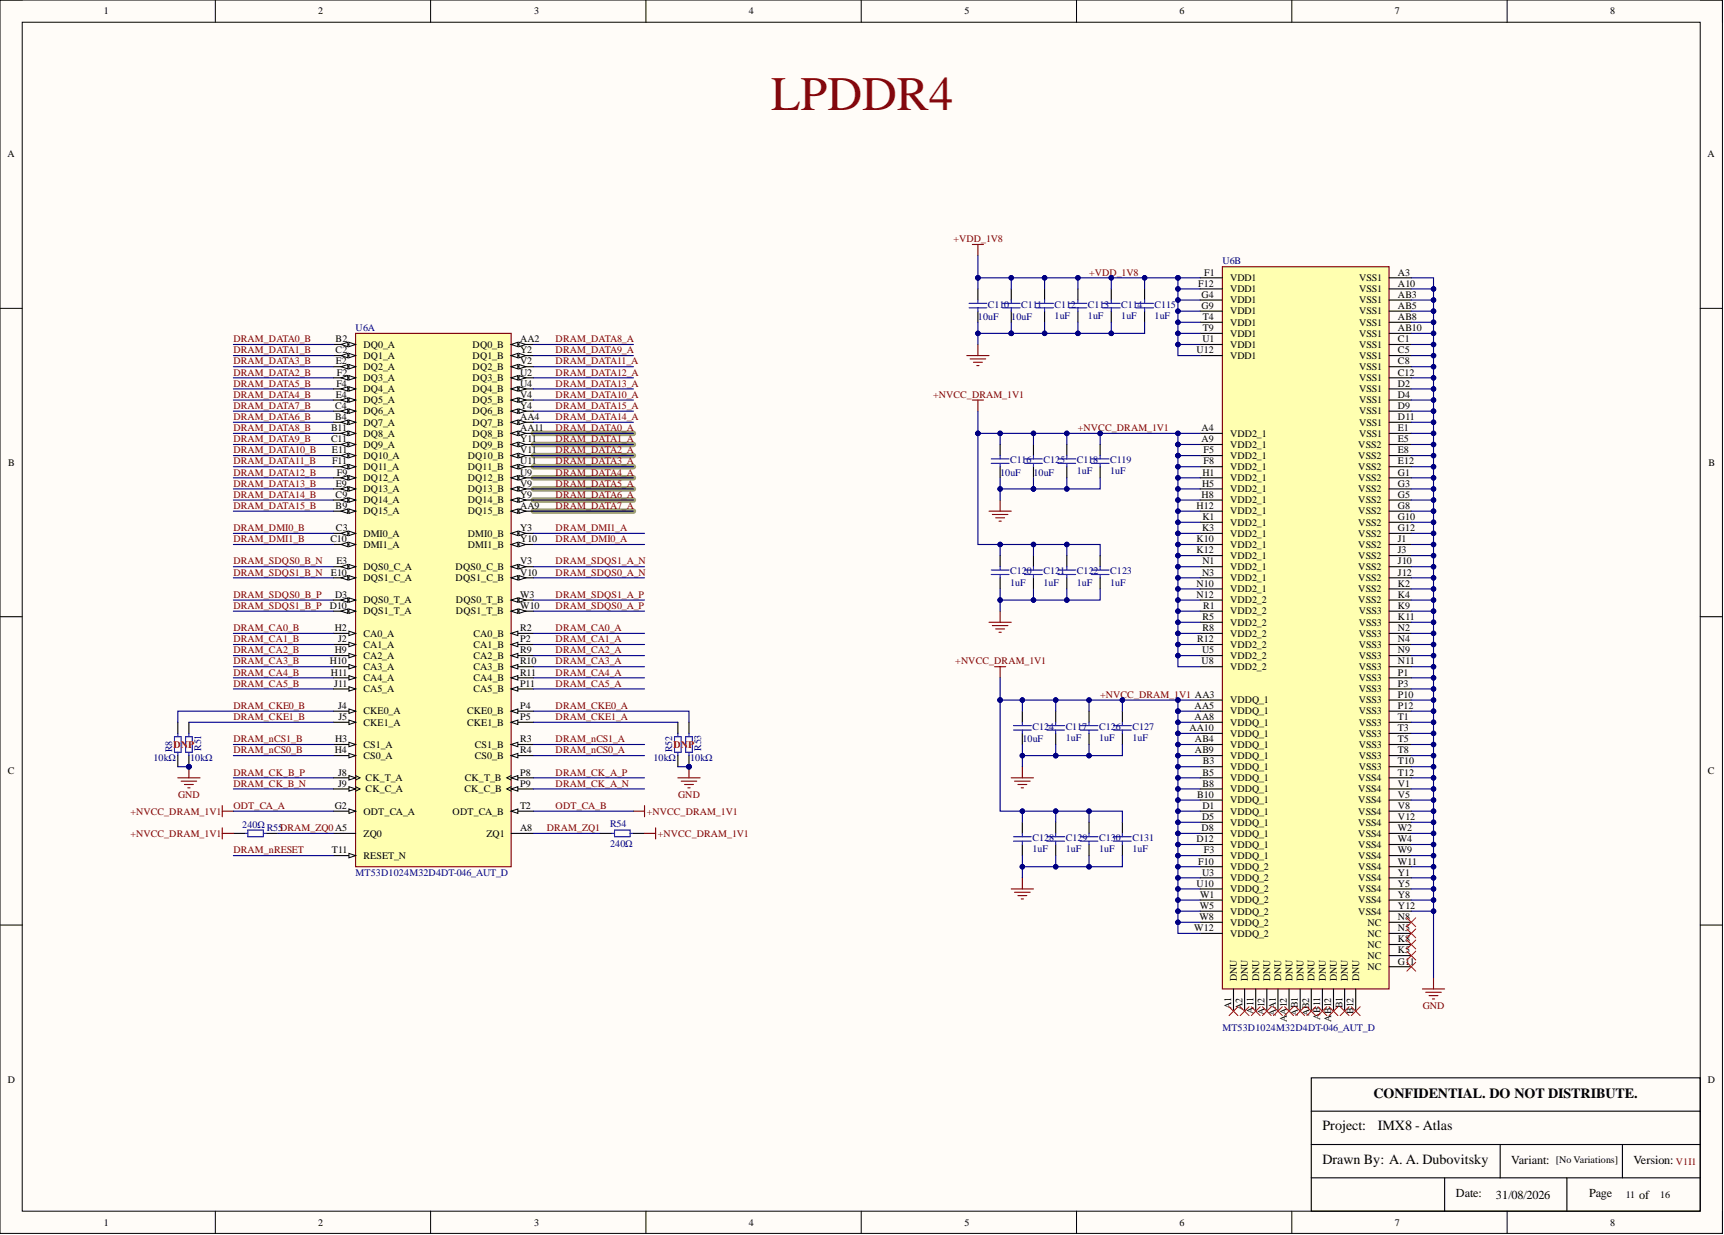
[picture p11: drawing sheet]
<svg xmlns="http://www.w3.org/2000/svg" width="393mm" height="282mm" viewBox="0 0 393 282" stroke-linecap="round" stroke-linejoin="round" font-family="sans-serif">
<defs><g id="words">
<text font-size="11" fill="#7f0013" x="176" y="25">LPDDR4</text>
<g font-size="3.2">
<text x="313.4" y="250.7">CONFIDENTIAL. DO NOT DISTRIBUTE.</text>
<text x="301.7" y="258">Project:</text>
<text x="314.4" y="258">IMX8 - Atlas</text>
<text x="301.7" y="265.6">Drawn By: A. A. Dubovitsky</text>
</g>
<g font-size="2.8">
<text x="344.8" y="265.7">Variant:</text>
<text x="372.7" y="265.7">Version:</text>
<text x="332.1" y="273.3">Date:</text>
<text x="341.3" y="273.6">31/08/2026</text>
<text x="362.6" y="273.3">Page</text>
<text x="374" y="273.6">of</text>
</g>
<g font-size="2.3">
<text x="23.7" y="3.3">1</text>
<text x="72.6" y="3.3">2</text>
<text x="121.9" y="3.3">3</text>
<text x="170.9" y="3.3">4</text>
<text x="220.1" y="3.3">5</text>
<text x="269.1" y="3.3">6</text>
<text x="318.3" y="3.3">7</text>
<text x="367.4" y="3.3">8</text>
<text x="1.7" y="35.9">A</text>
<text x="389.6" y="35.9">A</text>
<text x="273.4" y="65.4">F12</text>
<text x="274.8" y="62.9">F1</text>
<text x="280.7" y="64.2">VDD1</text>
<text x="310.1" y="64.2">VSS1</text>
<text x="319" y="62.9">A3</text>
<text x="319" y="65.4">A10</text>
<text x="274.2" y="68">G4</text>
<text x="274.2" y="70.5">G9</text>
<text x="280.7" y="66.7">VDD1</text>
<text x="280.7" y="69.2">VDD1</text>
<text x="280.7" y="71.8">VDD1</text>
<text x="310.1" y="66.7">VSS1</text>
<text x="310.1" y="69.2">VSS1</text>
<text x="310.1" y="71.8">VSS1</text>
<text x="319" y="68">AB3</text>
<text x="319" y="70.5">AB5</text>
<text x="274.4" y="73">T4</text>
<text x="274.4" y="75.6">T9</text>
<text x="280.7" y="74.3">VDD1</text>
<text x="280.7" y="76.8">VDD1</text>
<text x="310.1" y="74.3">VSS1</text>
<text x="310.1" y="76.8">VSS1</text>
<text x="319" y="73">AB8</text>
<text x="319" y="75.6">AB10</text>
<text x="76.6" y="78.1">B2</text>
<text x="76.6" y="80.7">C2</text>
<text x="76.7" y="83.2">E2</text>
<text x="82.9" y="79.4">DQ0_A</text>
<text x="82.9" y="81.9">DQ1_A</text>
<text x="107.8" y="79.4">DQ0_B</text>
<text x="107.8" y="81.9">DQ1_B</text>
<text x="118.7" y="78.1">AA2</text>
<text x="118.7" y="80.7">Y2</text>
<text x="118.7" y="83.2">V2</text>
<text x="273" y="80.7">U12</text>
<text x="274.3" y="78.1">U1</text>
<text x="280.7" y="79.4">VDD1</text>
<text x="280.7" y="81.9">VDD1</text>
<text x="310.1" y="79.4">VSS1</text>
<text x="310.1" y="81.9">VSS1</text>
<text x="319" y="78.1">C1</text>
<text x="319" y="80.7">C5</text>
<text x="319" y="83.2">C8</text>
<text x="76.7" y="88.3">F4</text>
<text x="76.8" y="85.7">F2</text>
<text x="82.9" y="84.5">DQ2_A</text>
<text x="82.9" y="87">DQ3_A</text>
<text x="82.9" y="89.5">DQ4_A</text>
<text x="107.8" y="84.5">DQ2_B</text>
<text x="107.8" y="87">DQ3_B</text>
<text x="107.8" y="89.5">DQ4_B</text>
<text x="118.7" y="85.7">U2</text>
<text x="118.7" y="88.3">U4</text>
<text x="310.1" y="84.5">VSS1</text>
<text x="310.1" y="87">VSS1</text>
<text x="310.1" y="89.5">VSS1</text>
<text x="319" y="85.7">C12</text>
<text x="319" y="88.3">D2</text>
<text x="76.5" y="93.3">C4</text>
<text x="76.5" y="95.9">B4</text>
<text x="76.7" y="90.8">E4</text>
<text x="82.9" y="92.1">DQ5_A</text>
<text x="82.9" y="94.6">DQ6_A</text>
<text x="107.8" y="92.1">DQ5_B</text>
<text x="107.8" y="94.6">DQ6_B</text>
<text x="118.7" y="90.8">V4</text>
<text x="118.7" y="93.3">Y4</text>
<text x="118.7" y="95.9">AA4</text>
<text x="310.1" y="92.1">VSS1</text>
<text x="310.1" y="94.6">VSS1</text>
<text x="319" y="90.8">D4</text>
<text x="319" y="93.3">D9</text>
<text x="319" y="95.9">D11</text>
<text x="75.6" y="98.4">B11</text>
<text x="75.6" y="100.9">C11</text>
<text x="82.9" y="97.1">DQ7_A</text>
<text x="82.9" y="99.7">DQ8_A</text>
<text x="107.8" y="97.1">DQ7_B</text>
<text x="107.8" y="99.7">DQ8_B</text>
<text x="118.7" y="98.4">AA11</text>
<text x="118.7" y="100.9">Y11</text>
<text x="274.2" y="98.4">A4</text>
<text x="274.2" y="100.9">A9</text>
<text x="280.7" y="99.7">VDD2_1</text>
<text x="310.1" y="97.1">VSS1</text>
<text x="310.1" y="99.7">VSS1</text>
<text x="319" y="98.4">E1</text>
<text x="319" y="100.9">E5</text>
<text x="1.9" y="106.3">B</text>
<text x="75.7" y="103.5">E11</text>
<text x="75.8" y="106">F11</text>
<text x="82.9" y="102.2">DQ9_A</text>
<text x="82.9" y="104.7">DQ10_A</text>
<text x="82.9" y="107.3">DQ11_A</text>
<text x="106.7" y="104.7">DQ10_B</text>
<text x="106.7" y="107.3">DQ11_B</text>
<text x="107.8" y="102.2">DQ9_B</text>
<text x="118.7" y="103.5">V11</text>
<text x="118.7" y="106">U11</text>
<text x="274.6" y="103.5">F5</text>
<text x="274.6" y="106">F8</text>
<text x="280.7" y="102.2">VDD2_1</text>
<text x="280.7" y="104.7">VDD2_1</text>
<text x="280.7" y="107.3">VDD2_1</text>
<text x="309.9" y="102.2">VSS2</text>
<text x="309.9" y="104.7">VSS2</text>
<text x="309.9" y="107.3">VSS2</text>
<text x="319" y="103.5">E8</text>
<text x="319" y="106">E12</text>
<text x="389.8" y="106.3">B</text>
<text x="76.6" y="113.6">C9</text>
<text x="76.7" y="111.1">E9</text>
<text x="76.8" y="108.5">F9</text>
<text x="82.9" y="109.8">DQ12_A</text>
<text x="82.9" y="112.4">DQ13_A</text>
<text x="106.7" y="109.8">DQ12_B</text>
<text x="106.7" y="112.4">DQ13_B</text>
<text x="118.7" y="108.5">U9</text>
<text x="118.7" y="111.1">V9</text>
<text x="118.7" y="113.6">Y9</text>
<text x="274.2" y="113.6">H8</text>
<text x="274.2" y="111.1">H5</text>
<text x="274.3" y="108.5">H1</text>
<text x="280.7" y="109.8">VDD2_1</text>
<text x="280.7" y="112.4">VDD2_1</text>
<text x="309.9" y="109.8">VSS2</text>
<text x="309.9" y="112.4">VSS2</text>
<text x="319" y="108.5">G1</text>
<text x="319" y="111.1">G3</text>
<text x="319" y="113.6">G5</text>
<text x="76.6" y="116.2">B9</text>
<text x="82.9" y="114.9">DQ14_A</text>
<text x="82.9" y="117.4">DQ15_A</text>
<text x="106.7" y="114.9">DQ14_B</text>
<text x="106.7" y="117.4">DQ15_B</text>
<text x="118.7" y="116.2">AA9</text>
<text x="273" y="116.2">H12</text>
<text x="274.3" y="118.7">K1</text>
<text x="280.7" y="114.9">VDD2_1</text>
<text x="280.7" y="117.4">VDD2_1</text>
<text x="280.7" y="120">VDD2_1</text>
<text x="309.9" y="114.9">VSS2</text>
<text x="309.9" y="117.4">VSS2</text>
<text x="309.9" y="120">VSS2</text>
<text x="319" y="116.2">G8</text>
<text x="319" y="118.7">G10</text>
<text x="75.4" y="123.8">C10</text>
<text x="76.7" y="121.2">C3</text>
<text x="82.9" y="122.5">DMI0_A</text>
<text x="82.9" y="125">DMI1_A</text>
<text x="106.7" y="122.5">DMI0_B</text>
<text x="106.7" y="125">DMI1_B</text>
<text x="118.7" y="121.2">Y3</text>
<text x="118.7" y="123.8">Y10</text>
<text x="273" y="123.8">K10</text>
<text x="274.2" y="121.2">K3</text>
<text x="280.7" y="122.5">VDD2_1</text>
<text x="280.7" y="125">VDD2_1</text>
<text x="309.9" y="122.5">VSS2</text>
<text x="309.9" y="125">VSS2</text>
<text x="319" y="121.2">G12</text>
<text x="319" y="123.8">J1</text>
<text x="75.5" y="131.4">E10</text>
<text x="76.7" y="128.8">E3</text>
<text x="82.9" y="130.1">DQS0_C_A</text>
<text x="104" y="130.1">DQS0_C_B</text>
<text x="118.7" y="128.8">V3</text>
<text x="118.7" y="131.4">V10</text>
<text x="273" y="126.3">K12</text>
<text x="274.2" y="131.4">N3</text>
<text x="274.3" y="128.8">N1</text>
<text x="280.7" y="127.6">VDD2_1</text>
<text x="280.7" y="130.1">VDD2_1</text>
<text x="309.9" y="127.6">VSS2</text>
<text x="309.9" y="130.1">VSS2</text>
<text x="319" y="126.3">J3</text>
<text x="319" y="128.8">J10</text>
<text x="319" y="131.4">J12</text>
<text x="76.5" y="136.4">D3</text>
<text x="82.9" y="132.6">DQS1_C_A</text>
<text x="82.9" y="137.7">DQS0_T_A</text>
<text x="104" y="132.6">DQS1_C_B</text>
<text x="104" y="137.7">DQS0_T_B</text>
<text x="118.7" y="136.4">W3</text>
<text x="273" y="133.9">N10</text>
<text x="273" y="136.4">N12</text>
<text x="280.7" y="132.6">VDD2_1</text>
<text x="280.7" y="135.2">VDD2_1</text>
<text x="280.7" y="137.7">VDD2_2</text>
<text x="309.9" y="132.6">VSS2</text>
<text x="309.9" y="135.2">VSS2</text>
<text x="309.9" y="137.7">VSS2</text>
<text x="319" y="133.9">K2</text>
<text x="319" y="136.4">K4</text>
<text x="75.2" y="139">D10</text>
<text x="82.9" y="140.2">DQS1_T_A</text>
<text x="104" y="140.2">DQS1_T_B</text>
<text x="118.7" y="139">W10</text>
<text x="274.3" y="141.5">R5</text>
<text x="274.5" y="139">R1</text>
<text x="280.7" y="140.2">VDD2_2</text>
<text x="280.7" y="142.8">VDD2_2</text>
<text x="310" y="140.2">VSS3</text>
<text x="310" y="142.8">VSS3</text>
<text x="319" y="139">K9</text>
<text x="319" y="141.5">K11</text>
<text x="76.4" y="144.1">H2</text>
<text x="76.4" y="149.1">H9</text>
<text x="77.2" y="146.6">J2</text>
<text x="82.9" y="145.3">CA0_A</text>
<text x="82.9" y="147.9">CA1_A</text>
<text x="108" y="145.3">CA0_B</text>
<text x="108" y="147.9">CA1_B</text>
<text x="118.7" y="144.1">R2</text>
<text x="118.7" y="146.6">P2</text>
<text x="118.7" y="149.1">R9</text>
<text x="273.2" y="146.6">R12</text>
<text x="274.2" y="149.1">U5</text>
<text x="274.3" y="144.1">R8</text>
<text x="280.7" y="145.3">VDD2_2</text>
<text x="280.7" y="147.9">VDD2_2</text>
<text x="310" y="145.3">VSS3</text>
<text x="310" y="147.9">VSS3</text>
<text x="319" y="144.1">N2</text>
<text x="319" y="146.6">N4</text>
<text x="319" y="149.1">N9</text>
<text x="75.2" y="151.7">H10</text>
<text x="75.5" y="154.2">H11</text>
<text x="82.9" y="150.4">CA2_A</text>
<text x="82.9" y="152.9">CA3_A</text>
<text x="82.9" y="155.5">CA4_A</text>
<text x="108" y="150.4">CA2_B</text>
<text x="108" y="152.9">CA3_B</text>
<text x="108" y="155.5">CA4_B</text>
<text x="118.7" y="151.7">R10</text>
<text x="118.7" y="154.2">R11</text>
<text x="274.2" y="151.7">U8</text>
<text x="280.7" y="150.4">VDD2_2</text>
<text x="280.7" y="152.9">VDD2_2</text>
<text x="310" y="150.4">VSS3</text>
<text x="310" y="152.9">VSS3</text>
<text x="310" y="155.5">VSS3</text>
<text x="319" y="151.7">N11</text>
<text x="319" y="154.2">P1</text>
<text x="76.2" y="156.7">J11</text>
<text x="77.2" y="161.8">J4</text>
<text x="82.9" y="158">CA5_A</text>
<text x="108" y="158">CA5_B</text>
<text x="118.7" y="156.7">P11</text>
<text x="118.7" y="161.8">P4</text>
<text x="272.6" y="161.8">AA5</text>
<text x="280.7" y="160.5">VDDQ_1</text>
<text x="310" y="158">VSS3</text>
<text x="310" y="160.5">VSS3</text>
<text x="319" y="156.7">P3</text>
<text x="319" y="159.3">P10</text>
<text x="319" y="161.8">P12</text>
<text x="77.2" y="164.3">J5</text>
<text x="82.9" y="163.1">CKE0_A</text>
<text x="82.9" y="165.6">CKE1_A</text>
<text x="106.6" y="163.1">CKE0_B</text>
<text x="106.6" y="165.6">CKE1_B</text>
<text x="118.7" y="164.3">P5</text>
<text x="271.4" y="166.9">AA10</text>
<text x="272.6" y="164.3">AA8</text>
<text x="280.7" y="163.1">VDDQ_1</text>
<text x="280.7" y="165.6">VDDQ_1</text>
<text x="310" y="163.1">VSS3</text>
<text x="310" y="165.6">VSS3</text>
<text x="319" y="164.3">T1</text>
<text x="319" y="166.9">T3</text>
<text x="76.4" y="171.9">H4</text>
<text x="76.5" y="169.4">H3</text>
<text x="82.9" y="170.7">CS1_A</text>
<text x="82.9" y="173.2">CS0_A</text>
<text x="108.3" y="170.7">CS1_B</text>
<text x="108.3" y="173.2">CS0_B</text>
<text x="118.7" y="169.4">R3</text>
<text x="118.7" y="171.9">R4</text>
<text x="272.6" y="169.4">AB4</text>
<text x="272.6" y="171.9">AB9</text>
<text x="280.7" y="168.1">VDDQ_1</text>
<text x="280.7" y="170.7">VDDQ_1</text>
<text x="280.7" y="173.2">VDDQ_1</text>
<text x="310" y="168.1">VSS3</text>
<text x="310" y="170.7">VSS3</text>
<text x="310" y="173.2">VSS3</text>
<text x="319" y="169.4">T5</text>
<text x="319" y="171.9">T8</text>
<text x="1.8" y="176.7">C</text>
<text x="77.2" y="177">J8</text>
<text x="77.2" y="179.6">J9</text>
<text x="83.4" y="178.3">CK_T_A</text>
<text x="106.1" y="178.3">CK_T_B</text>
<text x="118.7" y="177">P8</text>
<text x="118.7" y="179.6">P9</text>
<text x="274.3" y="177">B5</text>
<text x="274.3" y="179.6">B8</text>
<text x="274.4" y="174.5">B3</text>
<text x="280.7" y="175.8">VDDQ_1</text>
<text x="280.7" y="178.3">VDDQ_1</text>
<text x="309.9" y="178.3">VSS4</text>
<text x="310" y="175.8">VSS3</text>
<text x="319" y="174.5">T10</text>
<text x="319" y="177">T12</text>
<text x="319" y="179.6">V1</text>
<text x="389.7" y="176.7">C</text>
<text x="76.4" y="184.6">G2</text>
<text x="82.9" y="185.9">ODT_CA_A</text>
<text x="83.4" y="180.8">CK_C_A</text>
<text x="103.3" y="185.9">ODT_CA_B</text>
<text x="106" y="180.8">CK_C_B</text>
<text x="118.7" y="184.6">T2</text>
<text x="273.2" y="182.1">B10</text>
<text x="274.3" y="184.6">D1</text>
<text x="280.7" y="180.8">VDDQ_1</text>
<text x="280.7" y="183.4">VDDQ_1</text>
<text x="280.7" y="185.9">VDDQ_1</text>
<text x="309.9" y="180.8">VSS4</text>
<text x="309.9" y="183.4">VSS4</text>
<text x="309.9" y="185.9">VSS4</text>
<text x="319" y="182.1">V5</text>
<text x="319" y="184.6">V8</text>
<text x="82.9" y="191">ZQ0</text>
<text x="111" y="191">ZQ1</text>
<text x="118.7" y="189.7">A8</text>
<text x="274.2" y="189.7">D8</text>
<text x="274.2" y="187.2">D5</text>
<text x="280.7" y="188.4">VDDQ_1</text>
<text x="280.7" y="191">VDDQ_1</text>
<text x="309.9" y="188.4">VSS4</text>
<text x="309.9" y="191">VSS4</text>
<text x="319" y="187.2">V12</text>
<text x="319" y="189.7">W2</text>
<text x="75.7" y="194.8">T11</text>
<text x="82.9" y="196">RESET_N</text>
<text x="273" y="192.2">D12</text>
<text x="273.4" y="197.3">F10</text>
<text x="274.7" y="194.8">F3</text>
<text x="280.7" y="193.5">VDDQ_1</text>
<text x="280.7" y="196">VDDQ_1</text>
<text x="309.9" y="193.5">VSS4</text>
<text x="309.9" y="196">VSS4</text>
<text x="319" y="192.2">W4</text>
<text x="319" y="194.8">W9</text>
<text x="319" y="197.3">W11</text>
<text x="273" y="202.4">U10</text>
<text x="274.2" y="199.8">U3</text>
<text x="280.7" y="198.6">VDDQ_2</text>
<text x="280.7" y="201.1">VDDQ_2</text>
<text x="280.7" y="203.6">VDDQ_2</text>
<text x="309.9" y="198.6">VSS4</text>
<text x="309.9" y="201.1">VSS4</text>
<text x="309.9" y="203.6">VSS4</text>
<text x="319" y="199.8">Y1</text>
<text x="319" y="202.4">Y5</text>
<text x="273.7" y="210">W8</text>
<text x="273.7" y="207.5">W5</text>
<text x="273.8" y="204.9">W1</text>
<text x="280.7" y="206.2">VDDQ_2</text>
<text x="280.7" y="208.7">VDDQ_2</text>
<text x="309.9" y="206.2">VSS4</text>
<text x="309.9" y="208.7">VSS4</text>
<text x="319" y="210">N8</text>
<text x="319" y="204.9">Y8</text>
<text x="319" y="207.5">Y12</text>
<text x="272.5" y="212.5">W12</text>
<text x="280.7" y="211.3">VDDQ_2</text>
<text x="280.7" y="213.8">VDDQ_2</text>
<text x="312" y="213.8">NC</text>
<text x="312" y="211.3">NC</text>
<text x="319" y="215.1">K8</text>
<text x="319" y="212.5">N5</text>
<text x="312" y="221.4">NC</text>
<text x="312" y="218.9">NC</text>
<text x="312" y="216.3">NC</text>
<text x="319" y="220.1">G11</text>
<text x="319" y="217.6">K5</text>
<text x="282.2" y="223.9" transform="rotate(-90 282.2 223.9)">DNU</text>
<text x="284.7" y="223.9" transform="rotate(-90 284.7 223.9)">DNU</text>
<text x="287.3" y="223.9" transform="rotate(-90 287.3 223.9)">DNU</text>
<text x="289.8" y="223.9" transform="rotate(-90 289.8 223.9)">DNU</text>
<text x="292.3" y="223.9" transform="rotate(-90 292.3 223.9)">DNU</text>
<text x="294.9" y="223.9" transform="rotate(-90 294.9 223.9)">DNU</text>
<text x="297.4" y="223.9" transform="rotate(-90 297.4 223.9)">DNU</text>
<text x="299.9" y="223.9" transform="rotate(-90 299.9 223.9)">DNU</text>
<text x="302.5" y="223.9" transform="rotate(-90 302.5 223.9)">DNU</text>
<text x="305" y="223.9" transform="rotate(-90 305 223.9)">DNU</text>
<text x="307.5" y="223.9" transform="rotate(-90 307.5 223.9)">DNU</text>
<text x="310.1" y="223.9" transform="rotate(-90 310.1 223.9)">DNU</text>
<text x="280.9" y="230.3" transform="rotate(-90 280.9 230.3)">A1</text>
<text x="283.5" y="230.4" transform="rotate(-90 283.5 230.4)">A2</text>
<text x="286" y="231.4" transform="rotate(-90 286 231.4)">A11</text>
<text x="288.5" y="231.6" transform="rotate(-90 288.5 231.6)">A12</text>
<text x="291.1" y="231.9" transform="rotate(-90 291.1 231.9)">AA1</text>
<text x="293.6" y="233.2" transform="rotate(-90 293.6 233.2)">AA12</text>
<text x="296.1" y="231.8" transform="rotate(-90 296.1 231.8)">AB1</text>
<text x="298.7" y="232" transform="rotate(-90 298.7 232)">AB2</text>
<text x="301.2" y="232.9" transform="rotate(-90 301.2 232.9)">AB11</text>
<text x="303.7" y="233.2" transform="rotate(-90 303.7 233.2)">AB12</text>
<text x="306.3" y="230.1" transform="rotate(-90 306.3 230.1)">B1</text>
<text x="308.8" y="231.5" transform="rotate(-90 308.8 231.5)">B12</text>
<text x="1.8" y="247.1">D</text>
<text x="389.7" y="247.1">D</text>
<text x="355" y="265.5">[No Variations]</text>
<text x="370.9" y="273.4">11</text>
<text x="378.8" y="273.4">16</text>
<text x="23.7" y="279.7">1</text>
<text x="72.6" y="279.7">2</text>
<text x="121.9" y="279.7">3</text>
<text x="170.9" y="279.7">4</text>
<text x="220.1" y="279.7">5</text>
<text x="269.1" y="279.7">6</text>
<text x="318.3" y="279.7">7</text>
<text x="367.4" y="279.7">8</text>
</g>
<g font-size="2.3" fill="#800000">
<text x="217.5" y="55.3">+VDD_1V8</text>
<text x="248.5" y="62.9">+VDD_1V8</text>
<text x="53.2" y="78.1">DRAM_DATA0_B</text>
<text x="53.2" y="80.7">DRAM_DATA1_B</text>
<text x="53.2" y="83.2">DRAM_DATA3_B</text>
<text x="126.8" y="78.1">DRAM_DATA8_A</text>
<text x="126.8" y="80.7">DRAM_DATA9_A</text>
<text x="126.8" y="83.2">DRAM_DATA11_A</text>
<text x="53.2" y="85.7">DRAM_DATA2_B</text>
<text x="53.2" y="88.3">DRAM_DATA5_B</text>
<text x="126.8" y="85.7">DRAM_DATA12_A</text>
<text x="126.8" y="88.3">DRAM_DATA13_A</text>
<text x="53.2" y="90.8">DRAM_DATA4_B</text>
<text x="53.2" y="93.3">DRAM_DATA7_B</text>
<text x="53.2" y="95.9">DRAM_DATA6_B</text>
<text x="126.8" y="90.8">DRAM_DATA10_A</text>
<text x="126.8" y="93.3">DRAM_DATA15_A</text>
<text x="126.8" y="95.9">DRAM_DATA14_A</text>
<text x="212.9" y="90.8">+NVCC_DRAM_1V1</text>
<text x="53.2" y="98.4">DRAM_DATA8_B</text>
<text x="53.2" y="100.9">DRAM_DATA9_B</text>
<text x="126.8" y="98.4">DRAM_DATA0_A</text>
<text x="126.8" y="100.9">DRAM_DATA1_A</text>
<text x="245.9" y="98.4">+NVCC_DRAM_1V1</text>
<text x="53.2" y="103.5">DRAM_DATA10_B</text>
<text x="53.2" y="106">DRAM_DATA11_B</text>
<text x="126.8" y="103.5">DRAM_DATA2_A</text>
<text x="126.8" y="106">DRAM_DATA3_A</text>
<text x="53.2" y="108.5">DRAM_DATA12_B</text>
<text x="53.2" y="111.1">DRAM_DATA13_B</text>
<text x="53.2" y="113.6">DRAM_DATA14_B</text>
<text x="126.8" y="108.5">DRAM_DATA4_A</text>
<text x="126.8" y="111.1">DRAM_DATA5_A</text>
<text x="126.8" y="113.6">DRAM_DATA6_A</text>
<text x="53.2" y="116.2">DRAM_DATA15_B</text>
<text x="126.8" y="116.2">DRAM_DATA7_A</text>
<text x="53.2" y="121.2">DRAM_DMI0_B</text>
<text x="53.2" y="123.8">DRAM_DMI1_B</text>
<text x="126.8" y="123.8">DRAM_DMI0_A</text>
<text x="126.8" y="121.2">DRAM_DMI1_A</text>
<text x="53.2" y="131.4">DRAM_SDQS1_B_N</text>
<text x="53.2" y="128.8">DRAM_SDQS0_B_N</text>
<text x="126.8" y="131.4">DRAM_SDQS0_A_N</text>
<text x="126.8" y="128.8">DRAM_SDQS1_A_N</text>
<text x="53.2" y="136.4">DRAM_SDQS0_B_P</text>
<text x="126.8" y="136.4">DRAM_SDQS1_A_P</text>
<text x="53.2" y="139">DRAM_SDQS1_B_P</text>
<text x="126.8" y="139">DRAM_SDQS0_A_P</text>
<text x="53.2" y="144.1">DRAM_CA0_B</text>
<text x="53.2" y="146.6">DRAM_CA1_B</text>
<text x="53.2" y="149.1">DRAM_CA2_B</text>
<text x="126.8" y="144.1">DRAM_CA0_A</text>
<text x="126.8" y="146.6">DRAM_CA1_A</text>
<text x="126.8" y="149.1">DRAM_CA2_A</text>
<text x="53.2" y="151.7">DRAM_CA3_B</text>
<text x="53.2" y="154.2">DRAM_CA4_B</text>
<text x="126.8" y="151.7">DRAM_CA3_A</text>
<text x="126.8" y="154.2">DRAM_CA4_A</text>
<text x="218" y="151.7">+NVCC_DRAM_1V1</text>
<text x="53.2" y="161.8">DRAM_CKE0_B</text>
<text x="53.2" y="156.7">DRAM_CA5_B</text>
<text x="126.8" y="161.8">DRAM_CKE0_A</text>
<text x="126.8" y="156.7">DRAM_CA5_A</text>
<text x="251" y="159.3">+NVCC_DRAM_1V1 AA3</text>
<text x="53.2" y="164.3">DRAM_CKE1_B</text>
<text x="126.8" y="164.3">DRAM_CKE1_A</text>
<text x="53.2" y="171.9">DRAM_nCS0_B</text>
<text x="53.2" y="169.4">DRAM_nCS1_B</text>
<text x="126.8" y="171.9">DRAM_nCS0_A</text>
<text x="126.8" y="169.4">DRAM_nCS1_A</text>
<text x="53.2" y="177">DRAM_CK_B_P</text>
<text x="53.2" y="179.6">DRAM_CK_B_N</text>
<text x="126.8" y="177">DRAM_CK_A_P</text>
<text x="126.8" y="179.6">DRAM_CK_A_N</text>
<text x="29.7" y="185.9">+NVCC_DRAM_1V1</text>
<text x="40.7" y="182.1">GND</text>
<text x="53.2" y="184.6">ODT_CA_A</text>
<text x="126.8" y="184.6">ODT_CA_B</text>
<text x="147.6" y="185.9">+NVCC_DRAM_1V1</text>
<text x="154.7" y="182.1">GND</text>
<text x="29.7" y="191">+NVCC_DRAM_1V1</text>
<text x="124.7" y="189.7">DRAM_ZQ1</text>
<text x="150.1" y="191">+NVCC_DRAM_1V1</text>
<text x="53.2" y="194.8">DRAM_nRESET</text>
<text x="324.6" y="230.3">GND</text>
</g>
<g font-size="2.3" fill="#000080">
<text x="278.9" y="60.4">U6B</text>
<text x="225.4" y="70.3">C110</text>
<text x="233" y="70.3">C111</text>
<text x="240.6" y="70.3">C112</text>
<text x="248.2" y="70.3">C113</text>
<text x="255.8" y="70.3">C114</text>
<text x="263.4" y="70.3">C115</text>
<text x="81.1" y="75.6">U6A</text>
<text x="223.1" y="73">10uF</text>
<text x="230.7" y="73">10uF</text>
<text x="240.6" y="72.8">1uF</text>
<text x="248.2" y="72.8">1uF</text>
<text x="255.8" y="72.8">1uF</text>
<text x="263.4" y="72.8">1uF</text>
<text x="230.5" y="105.8">C116</text>
<text x="238.1" y="105.8">C125</text>
<text x="245.7" y="105.8">C118</text>
<text x="253.3" y="105.8">C119</text>
<text x="228.2" y="108.5">10uF</text>
<text x="235.8" y="108.5">10uF</text>
<text x="245.7" y="108.3">1uF</text>
<text x="253.3" y="108.3">1uF</text>
<text x="230.5" y="131.1">C120</text>
<text x="238.1" y="131.1">C121</text>
<text x="245.7" y="131.1">C122</text>
<text x="253.3" y="131.1">C123</text>
<text x="230.5" y="133.7">1uF</text>
<text x="238.1" y="133.7">1uF</text>
<text x="245.7" y="133.7">1uF</text>
<text x="253.3" y="133.7">1uF</text>
<text x="235.5" y="166.6">C124</text>
<text x="243.1" y="166.6">C117</text>
<text x="250.8" y="166.6">C126</text>
<text x="258.4" y="166.6">C127</text>
<text x="35" y="173.7">10kΩ</text>
<text x="39.3" y="171.7" transform="rotate(-90 39.3 171.7)">R8</text>
<text x="43.4" y="173.7">10kΩ</text>
<text x="45.9" y="171.4" transform="rotate(-90 45.9 171.4)">R51</text>
<text x="149.1" y="173.7">10kΩ</text>
<text x="153.4" y="171.7" transform="rotate(-90 153.4 171.7)">R52</text>
<text x="157.5" y="173.7">10kΩ</text>
<text x="160" y="171.4" transform="rotate(-90 160 171.4)">R53</text>
<text x="233.3" y="169.4">10uF</text>
<text x="243.1" y="169.2">1uF</text>
<text x="250.8" y="169.2">1uF</text>
<text x="258.4" y="169.2">1uF</text>
<text x="55.3" y="188.9">240Ω</text>
<text x="60.9" y="189.7">R55DRAM_ZQ0A5</text>
<text x="139.2" y="188.7">R54</text>
<text x="235.5" y="192">C128</text>
<text x="243.1" y="192">C129</text>
<text x="250.8" y="192">C130</text>
<text x="258.4" y="192">C131</text>
<text x="139.2" y="193.3">240Ω</text>
<text x="235.5" y="194.5">1uF</text>
<text x="243.1" y="194.5">1uF</text>
<text x="250.8" y="194.5">1uF</text>
<text x="258.4" y="194.5">1uF</text>
<text x="81.1" y="199.8">MT53D1024M32D4DT-046_AUT_D</text>
<text x="278.9" y="235.3">MT53D1024M32D4DT-046_AUT_D</text>
</g>
<g font-size="2.3" fill="#f00">
<text x="39.6" y="170.7">DN</text>
<text x="42.9" y="170.7">P</text>
<text x="153.6" y="170.7">DN</text>
<text x="157" y="170.7">P</text>
</g>
<text font-size="2.3" fill="#7f0013" x="382.3" y="265.8">V1I1</text>
</g></defs>
<path d="M0 0h393v281.5h-393z" fill-rule="evenodd" fill="#fffcf8"/>
<path d="M0 0h393v281.5h-393z" fill="none" stroke="#000" stroke-width=".23"/>
<path d="M5.1 5.1h382.8v271.3h-382.8z" fill-rule="evenodd" fill="#fffcf8"/>
<g fill="none" stroke="#000" stroke-width=".23">
<path d="M0 0h5.1M5.1 5.1h382.8v271.3h-382.8zM49.1 0v5.1M98.2 0v5.1M147.4 0v5.1M196.5 0v5.1M245.6 0v5.1M294.7 0v5.1M343.9 0v5.1M387.9 0h5.1v5.1M0 70.4h5.1M387.9 70.4h5.1"/>
<path d="M0 140.8h5.1M387.9 140.8h5.1M0 211.1h5.1M387.9 211.1h5.1M49.1 276.4v5.1M98.2 276.4v5.1M147.4 276.4v5.1M196.5 276.4v5.1M245.6 276.4v5.1M294.7 276.4v5.1M343.9 276.4v5.1M393 276.4v5.1"/>
</g>
<path d="M121.7 98.9h22.8M121.7 101.4h22.8M121.7 109.1h22.8M121.7 106.5h22.8M121.7 104h22.8M121.7 111.6h22.8M121.7 114.1h22.8M121.7 116.7h22.8" fill="none" stroke="#9ea175" stroke-width="1.3"/>
<path d="M278.9 60.9h38v164.8h-38z" fill-rule="evenodd" fill="#ffffb0"/>
<g fill="none" stroke="#800000" stroke-width=".25">
<path d="M221.9 55.8h2.5M223.1 55.8v2.5M223.1 78.6v2.6M278.9 60.9h38v164.8h-38zM220.6 81.2h5.1M221.3 81.9h3.6M221.9 91.3h2.5M222.1 82.7h2M222.9 83.4h.5M223.1 91.3v2.5M225.7 116.7h5M226.4 117.4h3.6"/>
<path d="M227.2 118.2h2M227.9 118.9h.5M228.2 114.1v2.6M228.2 139.5v2.5M225.7 142h5M226.4 142.8h3.6M226.9 152.2h2.6M227.2 143.5h2M227.9 144.3h.5M228.2 152.2v2.5M230.7 177.5h5.1M231.5 178.3h3.5"/>
<path d="M232.2 179h2.1M233 179.8h.5M233.3 175v2.5M230.7 202.9h5.1M231.5 203.6h3.5M232.2 204.4h2.1M233 205.2h.5M233.3 200.4v2.5M324.5 225.7h5.1M325.3 226.5h3.5M326.1 227.2h2M326.8 228h.5"/>
<path d="M327.1 223.2v2.5"/>
</g>
<g fill="none" stroke="#000" stroke-width=".25">
<path d="M223.1 65.9v2.6M223.1 71v2.6M230.7 65.9v2.6M230.7 71v2.6M238.3 65.9v2.6M238.3 71v2.6M245.9 65.9v2.6M245.9 71v2.6M253.5 65.9v2.6M253.5 71v2.6M261.1 65.9v2.6M261.1 71v2.6"/>
<path d="M273.8 63.4h5.1M273.8 65.9h5.1M273.8 68.5h5.1M273.8 71h5.1M273.8 73.6h5.1M273.8 76.1h5.1M273.8 78.6h5.1M316.9 63.4h5.1M316.9 65.9h5.1M316.9 68.5h5.1M316.9 71h5.1M316.9 73.6h5.1"/>
<path d="M316.9 76.1h5.1M316.9 78.6h5.1M273.8 98.9h5.1M273.8 81.2h5.1M316.9 98.9h5.1M316.9 81.2h5.1M316.9 83.7h5.1M316.9 86.2h5.1M316.9 88.8h5.1M316.9 91.3h5.1M316.9 93.8h5.1M316.9 96.4h5.1"/>
<path d="M228.2 101.4v2.6M228.2 106.5v2.6M235.8 101.4v2.6M235.8 106.5v2.6M243.4 101.4v2.6M243.4 106.5v2.6M251 101.4v2.6M251 106.5v2.6M273.8 101.4h5.1M273.8 104h5.1M273.8 106.5h5.1M273.8 109.1h5.1"/>
<path d="M273.8 111.6h5.1M273.8 114.1h5.1M273.8 116.7h5.1M273.8 119.2h5.1M316.9 101.4h5.1M316.9 104h5.1M316.9 106.5h5.1M316.9 109.1h5.1M316.9 111.6h5.1M316.9 114.1h5.1M316.9 116.7h5.1M316.9 119.2h5.1"/>
<path d="M228.2 126.8v2.5M228.2 131.9v2.5M235.8 126.8v2.5M235.8 131.9v2.5M243.4 126.8v2.5M243.4 131.9v2.5M251 126.8v2.5M251 131.9v2.5M273.8 121.7h5.1M273.8 124.3h5.1M273.8 126.8h5.1M273.8 129.3h5.1"/>
<path d="M273.8 131.9h5.1M273.8 134.4h5.1M273.8 137h5.1M273.8 139.5h5.1M316.9 121.7h5.1M316.9 124.3h5.1M316.9 126.8h5.1M316.9 129.3h5.1M316.9 131.9h5.1M316.9 134.4h5.1M316.9 137h5.1M316.9 139.5h5.1"/>
<path d="M273.8 142h5.1M273.8 144.6h5.1M273.8 147.1h5.1M273.8 149.6h5.1M273.8 152.2h5.1M273.8 159.8h5.1M316.9 142h5.1M316.9 144.6h5.1M316.9 147.1h5.1M316.9 149.6h5.1M316.9 152.2h5.1M316.9 159.8h5.1"/>
<path d="M316.9 154.7h5.1M316.9 157.2h5.1M233.3 162.3v2.5M233.3 167.4v2.5M240.9 162.3v2.5M240.9 167.4v2.5M248.5 162.3v2.5M248.5 167.4v2.5M256.1 162.3v2.5M256.1 167.4v2.5M273.8 162.3h5.1M273.8 164.8h5.1"/>
<path d="M273.8 167.4h5.1M273.8 169.9h5.1M273.8 172.5h5.1M273.8 175h5.1M273.8 177.5h5.1M316.9 162.3h5.1M316.9 164.8h5.1M316.9 167.4h5.1M316.9 169.9h5.1M316.9 172.5h5.1M316.9 175h5.1M316.9 177.5h5.1"/>
<path d="M233.3 187.7v2.5M233.3 192.7v2.6M240.9 187.7v2.5M240.9 192.7v2.6M248.5 187.7v2.5M248.5 192.7v2.6M256.1 187.7v2.5M256.1 192.7v2.6M273.8 180.1h5.1M273.8 182.6h5.1M273.8 185.1h5.1M273.8 187.7h5.1"/>
<path d="M273.8 190.2h5.1M273.8 192.7h5.1M273.8 195.3h5.1M273.8 197.8h5.1M316.9 180.1h5.1M316.9 182.6h5.1M316.9 185.1h5.1M316.9 187.7h5.1M316.9 190.2h5.1M316.9 192.7h5.1M316.9 195.3h5.1M316.9 197.8h5.1"/>
<path d="M273.8 213h5.1M273.8 210.5h5.1M273.8 200.4h5.1M273.8 202.9h5.1M273.8 205.4h5.1M273.8 208h5.1M316.9 218.1h5.1M316.9 215.6h5.1M316.9 213h5.1M316.9 210.5h5.1M316.9 200.4h5.1M316.9 202.9h5.1"/>
<path d="M316.9 205.4h5.1M316.9 208h5.1M281.4 225.7v5.1M284 225.7v5.1M286.5 225.7v5.1M289 225.7v5.1M291.6 225.7v5.1M294.1 225.7v5.1M296.6 225.7v5.1M299.2 225.7v5.1M301.7 225.7v5.1M304.3 225.7v5.1"/>
<path d="M306.8 225.7v5.1M309.3 225.7v5.1M316.9 220.6h5.1"/>
</g>
<g fill="none" stroke="#f00" stroke-width=".23">
<path d="M321 209.5l2 2M321 212l2 2M321 214.6l2 2M321 217.1l2 2M321 219.6l2 2.1M323 209.5l-2 2M323 212l-2 2M323 214.6l-2 2M323 217.1l-2 2M323 219.6l-2 2.1M280.4 229.8l2 2M282.4 229.8l-2 2"/>
<path d="M283 229.8l2 2M285 229.8l-2 2M285.5 229.8l2 2M287.5 229.8l-2 2M288 229.8l2.1 2M290.1 229.8l-2.1 2M290.6 229.8l2 2M292.6 229.8l-2 2M293.1 229.8l2 2M295.1 229.8l-2 2M295.6 229.8l2.1 2M297.7 229.8l-2.1 2"/>
<path d="M298.2 229.8l2 2M300.2 229.8l-2 2M300.7 229.8l2 2M302.7 229.8l-2 2M303.2 229.8l2.1 2M305.3 229.8l-2.1 2M305.8 229.8l2 2M307.8 229.8l-2 2M308.3 229.8l2 2M310.3 229.8l-2 2"/>
</g>
<g fill="none" stroke="#00f" stroke-width=".25">
<path d="M221.1 70.3h4M221.1 69.2h4M223.1 68.5v.7M223.1 70.3v.7M228.7 70.3h4.1M228.7 69.2h4.1M230.7 68.5v.7M230.7 70.3v.7M236.3 70.3h4.1M236.3 69.2h4.1M238.3 68.5v.7M238.3 70.3v.7"/>
<path d="M243.9 70.3h4.1M243.9 69.2h4.1M245.9 68.5v.7M245.9 70.3v.7M251.5 70.3h4.1M251.5 69.2h4.1M253.5 68.5v.7M253.5 70.3v.7M259.1 70.3h4.1M259.1 69.2h4.1M261.1 68.5v.7M261.1 70.3v.7"/>
<path d="M226.2 105.8h4M226.2 104.7h4M228.2 104v.7M228.2 105.8v.7M233.8 105.8h4M233.8 104.7h4M235.8 104v.7M235.8 105.8v.7M241.4 105.8h4M241.4 104.7h4M243.4 104v.7M243.4 105.8v.7"/>
<path d="M249 105.8h4M249 104.7h4M251 104v.7M251 105.8v.7M226.2 131.1h4M226.2 130.1h4M228.2 129.3v.8M228.2 131.1v.8M233.8 131.1h4M233.8 130.1h4M235.8 129.3v.8M235.8 131.1v.8"/>
<path d="M241.4 131.1h4M241.4 130.1h4M243.4 129.3v.8M243.4 131.1v.8M249 131.1h4M249 130.1h4M251 129.3v.8M251 131.1v.8M231.2 166.6h4.1M231.2 165.6h4.1M233.3 164.8v.8M233.3 166.6v.8"/>
<path d="M238.8 166.6h4.1M238.8 165.6h4.1M240.9 164.8v.8M240.9 166.6v.8M246.4 166.6h4.1M246.4 165.6h4.1M248.5 164.8v.8M248.5 166.6v.8M254.1 166.6h4M254.1 165.6h4M256.1 164.8v.8M256.1 166.6v.8"/>
<path d="M231.2 192h4.1M231.2 191h4.1M233.3 190.2v.8M233.3 192v.7M238.8 192h4.1M238.8 191h4.1M240.9 190.2v.8M240.9 192v.7M246.4 192h4.1M246.4 191h4.1M248.5 190.2v.8M248.5 192v.7"/>
<path d="M254.1 192h4M254.1 191h4M256.1 190.2v.8M256.1 192v.7"/>
</g>
<path d="M322 139.5h5.1" fill="none" stroke="#000080" stroke-width=".25"/>
<circle cx="327.1" cy="139.5" r=".51" fill="#000080"/>
<circle cx="327.1" cy="139.5" r=".51" fill="none" stroke="#000080" stroke-width=".23"/>
<path d="M322 142h5.1" fill="none" stroke="#000080" stroke-width=".25"/>
<circle cx="327.1" cy="142" r=".51" fill="#000080"/>
<circle cx="327.1" cy="142" r=".51" fill="none" stroke="#000080" stroke-width=".23"/>
<path d="M322 144.6h5.1" fill="none" stroke="#000080" stroke-width=".25"/>
<circle cx="327.1" cy="144.6" r=".51" fill="#000080"/>
<circle cx="327.1" cy="144.6" r=".51" fill="none" stroke="#000080" stroke-width=".23"/>
<path d="M322 147.1h5.1" fill="none" stroke="#000080" stroke-width=".25"/>
<circle cx="327.1" cy="147.1" r=".51" fill="#000080"/>
<circle cx="327.1" cy="147.1" r=".51" fill="none" stroke="#000080" stroke-width=".23"/>
<path d="M322 149.6h5.1" fill="none" stroke="#000080" stroke-width=".25"/>
<circle cx="327.1" cy="149.6" r=".51" fill="#000080"/>
<circle cx="327.1" cy="149.6" r=".51" fill="none" stroke="#000080" stroke-width=".23"/>
<path d="M322 152.2h5.1" fill="none" stroke="#000080" stroke-width=".25"/>
<circle cx="327.1" cy="152.2" r=".51" fill="#000080"/>
<circle cx="327.1" cy="152.2" r=".51" fill="none" stroke="#000080" stroke-width=".23"/>
<path d="M322 154.7h5.1" fill="none" stroke="#000080" stroke-width=".25"/>
<circle cx="327.1" cy="154.7" r=".51" fill="#000080"/>
<circle cx="327.1" cy="154.7" r=".51" fill="none" stroke="#000080" stroke-width=".23"/>
<path d="M322 157.2h5.1" fill="none" stroke="#000080" stroke-width=".25"/>
<circle cx="327.1" cy="157.2" r=".51" fill="#000080"/>
<circle cx="327.1" cy="157.2" r=".51" fill="none" stroke="#000080" stroke-width=".23"/>
<path d="M322 159.8h5.1" fill="none" stroke="#000080" stroke-width=".25"/>
<circle cx="327.1" cy="159.8" r=".51" fill="#000080"/>
<circle cx="327.1" cy="159.8" r=".51" fill="none" stroke="#000080" stroke-width=".23"/>
<path d="M322 162.3h5.1" fill="none" stroke="#000080" stroke-width=".25"/>
<circle cx="327.1" cy="162.3" r=".51" fill="#000080"/>
<circle cx="327.1" cy="162.3" r=".51" fill="none" stroke="#000080" stroke-width=".23"/>
<path d="M322 164.8h5.1" fill="none" stroke="#000080" stroke-width=".25"/>
<circle cx="327.1" cy="164.8" r=".51" fill="#000080"/>
<circle cx="327.1" cy="164.8" r=".51" fill="none" stroke="#000080" stroke-width=".23"/>
<path d="M322 167.4h5.1" fill="none" stroke="#000080" stroke-width=".25"/>
<circle cx="327.1" cy="167.4" r=".51" fill="#000080"/>
<circle cx="327.1" cy="167.4" r=".51" fill="none" stroke="#000080" stroke-width=".23"/>
<path d="M322 169.9h5.1" fill="none" stroke="#000080" stroke-width=".25"/>
<circle cx="327.1" cy="169.9" r=".51" fill="#000080"/>
<circle cx="327.1" cy="169.9" r=".51" fill="none" stroke="#000080" stroke-width=".23"/>
<path d="M322 172.5h5.1" fill="none" stroke="#000080" stroke-width=".25"/>
<circle cx="327.1" cy="172.5" r=".51" fill="#000080"/>
<circle cx="327.1" cy="172.5" r=".51" fill="none" stroke="#000080" stroke-width=".23"/>
<path d="M322 175h5.1" fill="none" stroke="#000080" stroke-width=".25"/>
<circle cx="327.1" cy="175" r=".51" fill="#000080"/>
<circle cx="327.1" cy="175" r=".51" fill="none" stroke="#000080" stroke-width=".23"/>
<path d="M322 177.5h5.1" fill="none" stroke="#000080" stroke-width=".25"/>
<circle cx="327.1" cy="177.5" r=".51" fill="#000080"/>
<circle cx="327.1" cy="177.5" r=".51" fill="none" stroke="#000080" stroke-width=".23"/>
<path d="M322 180.1h5.1" fill="none" stroke="#000080" stroke-width=".25"/>
<circle cx="327.1" cy="180.1" r=".51" fill="#000080"/>
<circle cx="327.1" cy="180.1" r=".51" fill="none" stroke="#000080" stroke-width=".23"/>
<path d="M322 182.6h5.1" fill="none" stroke="#000080" stroke-width=".25"/>
<circle cx="327.1" cy="182.6" r=".51" fill="#000080"/>
<circle cx="327.1" cy="182.6" r=".51" fill="none" stroke="#000080" stroke-width=".23"/>
<path d="M322 185.1h5.1" fill="none" stroke="#000080" stroke-width=".25"/>
<circle cx="327.1" cy="185.1" r=".51" fill="#000080"/>
<circle cx="327.1" cy="185.1" r=".51" fill="none" stroke="#000080" stroke-width=".23"/>
<path d="M322 187.7h5.1" fill="none" stroke="#000080" stroke-width=".25"/>
<circle cx="327.1" cy="187.7" r=".51" fill="#000080"/>
<circle cx="327.1" cy="187.7" r=".51" fill="none" stroke="#000080" stroke-width=".23"/>
<path d="M322 190.2h5.1" fill="none" stroke="#000080" stroke-width=".25"/>
<circle cx="327.1" cy="190.2" r=".51" fill="#000080"/>
<circle cx="327.1" cy="190.2" r=".51" fill="none" stroke="#000080" stroke-width=".23"/>
<path d="M322 192.7h5.1" fill="none" stroke="#000080" stroke-width=".25"/>
<circle cx="327.1" cy="192.7" r=".51" fill="#000080"/>
<circle cx="327.1" cy="192.7" r=".51" fill="none" stroke="#000080" stroke-width=".23"/>
<path d="M322 195.3h5.1" fill="none" stroke="#000080" stroke-width=".25"/>
<circle cx="327.1" cy="195.3" r=".51" fill="#000080"/>
<circle cx="327.1" cy="195.3" r=".51" fill="none" stroke="#000080" stroke-width=".23"/>
<path d="M322 197.8h5.1" fill="none" stroke="#000080" stroke-width=".25"/>
<circle cx="327.1" cy="197.8" r=".51" fill="#000080"/>
<circle cx="327.1" cy="197.8" r=".51" fill="none" stroke="#000080" stroke-width=".23"/>
<path d="M322 200.4h5.1" fill="none" stroke="#000080" stroke-width=".25"/>
<circle cx="327.1" cy="200.4" r=".51" fill="#000080"/>
<circle cx="327.1" cy="200.4" r=".51" fill="none" stroke="#000080" stroke-width=".23"/>
<path d="M322 202.9h5.1" fill="none" stroke="#000080" stroke-width=".25"/>
<circle cx="327.1" cy="202.9" r=".51" fill="#000080"/>
<circle cx="327.1" cy="202.9" r=".51" fill="none" stroke="#000080" stroke-width=".23"/>
<path d="M322 205.4h5.1" fill="none" stroke="#000080" stroke-width=".25"/>
<circle cx="327.1" cy="205.4" r=".51" fill="#000080"/>
<circle cx="327.1" cy="205.4" r=".51" fill="none" stroke="#000080" stroke-width=".23"/>
<path d="M322 208h5.1" fill="none" stroke="#000080" stroke-width=".25"/>
<circle cx="327.1" cy="208" r=".51" fill="#000080"/>
<circle cx="327.1" cy="208" r=".51" fill="none" stroke="#000080" stroke-width=".23"/>
<path d="M322 65.9h5.1" fill="none" stroke="#000080" stroke-width=".25"/>
<circle cx="327.1" cy="65.9" r=".51" fill="#000080"/>
<circle cx="327.1" cy="65.9" r=".51" fill="none" stroke="#000080" stroke-width=".23"/>
<path d="M322 68.5h5.1" fill="none" stroke="#000080" stroke-width=".25"/>
<circle cx="327.1" cy="68.5" r=".51" fill="#000080"/>
<circle cx="327.1" cy="68.5" r=".51" fill="none" stroke="#000080" stroke-width=".23"/>
<path d="M322 71h5.1" fill="none" stroke="#000080" stroke-width=".25"/>
<circle cx="327.1" cy="71" r=".51" fill="#000080"/>
<circle cx="327.1" cy="71" r=".51" fill="none" stroke="#000080" stroke-width=".23"/>
<path d="M322 73.6h5.1" fill="none" stroke="#000080" stroke-width=".25"/>
<circle cx="327.1" cy="73.6" r=".51" fill="#000080"/>
<circle cx="327.1" cy="73.6" r=".51" fill="none" stroke="#000080" stroke-width=".23"/>
<path d="M322 76.1h5.1" fill="none" stroke="#000080" stroke-width=".25"/>
<circle cx="327.1" cy="76.1" r=".51" fill="#000080"/>
<circle cx="327.1" cy="76.1" r=".51" fill="none" stroke="#000080" stroke-width=".23"/>
<path d="M322 78.6h5.1" fill="none" stroke="#000080" stroke-width=".25"/>
<circle cx="327.1" cy="78.6" r=".51" fill="#000080"/>
<circle cx="327.1" cy="78.6" r=".51" fill="none" stroke="#000080" stroke-width=".23"/>
<path d="M322 81.2h5.1" fill="none" stroke="#000080" stroke-width=".25"/>
<circle cx="327.1" cy="81.2" r=".51" fill="#000080"/>
<circle cx="327.1" cy="81.2" r=".51" fill="none" stroke="#000080" stroke-width=".23"/>
<path d="M322 83.7h5.1" fill="none" stroke="#000080" stroke-width=".25"/>
<circle cx="327.1" cy="83.7" r=".51" fill="#000080"/>
<circle cx="327.1" cy="83.7" r=".51" fill="none" stroke="#000080" stroke-width=".23"/>
<path d="M322 86.2h5.1" fill="none" stroke="#000080" stroke-width=".25"/>
<circle cx="327.1" cy="86.2" r=".51" fill="#000080"/>
<circle cx="327.1" cy="86.2" r=".51" fill="none" stroke="#000080" stroke-width=".23"/>
<path d="M322 88.8h5.1" fill="none" stroke="#000080" stroke-width=".25"/>
<circle cx="327.1" cy="88.8" r=".51" fill="#000080"/>
<circle cx="327.1" cy="88.8" r=".51" fill="none" stroke="#000080" stroke-width=".23"/>
<path d="M322 91.3h5.1" fill="none" stroke="#000080" stroke-width=".25"/>
<circle cx="327.1" cy="91.3" r=".51" fill="#000080"/>
<circle cx="327.1" cy="91.3" r=".51" fill="none" stroke="#000080" stroke-width=".23"/>
<path d="M322 93.8h5.1" fill="none" stroke="#000080" stroke-width=".25"/>
<circle cx="327.1" cy="93.8" r=".51" fill="#000080"/>
<circle cx="327.1" cy="93.8" r=".51" fill="none" stroke="#000080" stroke-width=".23"/>
<path d="M322 96.4h5.1" fill="none" stroke="#000080" stroke-width=".25"/>
<circle cx="327.1" cy="96.4" r=".51" fill="#000080"/>
<circle cx="327.1" cy="96.4" r=".51" fill="none" stroke="#000080" stroke-width=".23"/>
<path d="M322 98.9h5.1" fill="none" stroke="#000080" stroke-width=".25"/>
<circle cx="327.1" cy="98.9" r=".51" fill="#000080"/>
<circle cx="327.1" cy="98.9" r=".51" fill="none" stroke="#000080" stroke-width=".23"/>
<path d="M322 101.4h5.1" fill="none" stroke="#000080" stroke-width=".25"/>
<circle cx="327.1" cy="101.4" r=".51" fill="#000080"/>
<circle cx="327.1" cy="101.4" r=".51" fill="none" stroke="#000080" stroke-width=".23"/>
<path d="M322 104h5.1" fill="none" stroke="#000080" stroke-width=".25"/>
<circle cx="327.1" cy="104" r=".51" fill="#000080"/>
<circle cx="327.1" cy="104" r=".51" fill="none" stroke="#000080" stroke-width=".23"/>
<path d="M322 106.5h5.1" fill="none" stroke="#000080" stroke-width=".25"/>
<circle cx="327.1" cy="106.5" r=".51" fill="#000080"/>
<circle cx="327.1" cy="106.5" r=".51" fill="none" stroke="#000080" stroke-width=".23"/>
<path d="M322 109.1h5.1" fill="none" stroke="#000080" stroke-width=".25"/>
<circle cx="327.1" cy="109.1" r=".51" fill="#000080"/>
<circle cx="327.1" cy="109.1" r=".51" fill="none" stroke="#000080" stroke-width=".23"/>
<path d="M322 111.6h5.1" fill="none" stroke="#000080" stroke-width=".25"/>
<circle cx="327.1" cy="111.6" r=".51" fill="#000080"/>
<circle cx="327.1" cy="111.6" r=".51" fill="none" stroke="#000080" stroke-width=".23"/>
<path d="M322 114.1h5.1" fill="none" stroke="#000080" stroke-width=".25"/>
<circle cx="327.1" cy="114.1" r=".51" fill="#000080"/>
<circle cx="327.1" cy="114.1" r=".51" fill="none" stroke="#000080" stroke-width=".23"/>
<path d="M322 116.7h5.1" fill="none" stroke="#000080" stroke-width=".25"/>
<circle cx="327.1" cy="116.7" r=".51" fill="#000080"/>
<circle cx="327.1" cy="116.7" r=".51" fill="none" stroke="#000080" stroke-width=".23"/>
<path d="M322 119.2h5.1" fill="none" stroke="#000080" stroke-width=".25"/>
<circle cx="327.1" cy="119.2" r=".51" fill="#000080"/>
<circle cx="327.1" cy="119.2" r=".51" fill="none" stroke="#000080" stroke-width=".23"/>
<path d="M322 121.7h5.1" fill="none" stroke="#000080" stroke-width=".25"/>
<circle cx="327.1" cy="121.7" r=".51" fill="#000080"/>
<circle cx="327.1" cy="121.7" r=".51" fill="none" stroke="#000080" stroke-width=".23"/>
<path d="M322 124.3h5.1" fill="none" stroke="#000080" stroke-width=".25"/>
<circle cx="327.1" cy="124.3" r=".51" fill="#000080"/>
<circle cx="327.1" cy="124.3" r=".51" fill="none" stroke="#000080" stroke-width=".23"/>
<path d="M322 126.8h5.1" fill="none" stroke="#000080" stroke-width=".25"/>
<circle cx="327.1" cy="126.8" r=".51" fill="#000080"/>
<circle cx="327.1" cy="126.8" r=".51" fill="none" stroke="#000080" stroke-width=".23"/>
<path d="M322 129.3h5.1" fill="none" stroke="#000080" stroke-width=".25"/>
<circle cx="327.1" cy="129.3" r=".51" fill="#000080"/>
<circle cx="327.1" cy="129.3" r=".51" fill="none" stroke="#000080" stroke-width=".23"/>
<path d="M322 131.9h5.1" fill="none" stroke="#000080" stroke-width=".25"/>
<circle cx="327.1" cy="131.9" r=".51" fill="#000080"/>
<circle cx="327.1" cy="131.9" r=".51" fill="none" stroke="#000080" stroke-width=".23"/>
<path d="M322 134.4h5.1" fill="none" stroke="#000080" stroke-width=".25"/>
<circle cx="327.1" cy="134.4" r=".51" fill="#000080"/>
<circle cx="327.1" cy="134.4" r=".51" fill="none" stroke="#000080" stroke-width=".23"/>
<path d="M322 137h5.1" fill="none" stroke="#000080" stroke-width=".25"/>
<circle cx="327.1" cy="137" r=".51" fill="#000080"/>
<circle cx="327.1" cy="137" r=".51" fill="none" stroke="#000080" stroke-width=".23"/>
<path d="M230.7 73.6v2.5" fill="none" stroke="#000080" stroke-width=".25"/>
<circle cx="230.7" cy="76.1" r=".51" fill="#000080"/>
<circle cx="230.7" cy="76.1" r=".51" fill="none" stroke="#000080" stroke-width=".23"/>
<path d="M238.3 73.6v2.5h-7.6" fill="none" stroke="#000080" stroke-width=".25"/>
<circle cx="230.7" cy="76.1" r=".51" fill="#000080"/>
<circle cx="230.7" cy="76.1" r=".51" fill="none" stroke="#000080" stroke-width=".23"/>
<circle cx="238.3" cy="76.1" r=".51" fill="#000080"/>
<circle cx="238.3" cy="76.1" r=".51" fill="none" stroke="#000080" stroke-width=".23"/>
<path d="M245.9 73.6v2.5h-7.6" fill="none" stroke="#000080" stroke-width=".25"/>
<circle cx="238.3" cy="76.1" r=".51" fill="#000080"/>
<circle cx="238.3" cy="76.1" r=".51" fill="none" stroke="#000080" stroke-width=".23"/>
<circle cx="245.9" cy="76.1" r=".51" fill="#000080"/>
<circle cx="245.9" cy="76.1" r=".51" fill="none" stroke="#000080" stroke-width=".23"/>
<path d="M238.3 63.4v2.5" fill="none" stroke="#000080" stroke-width=".25"/>
<circle cx="238.3" cy="63.4" r=".51" fill="#000080"/>
<circle cx="238.3" cy="63.4" r=".51" fill="none" stroke="#000080" stroke-width=".23"/>
<path d="M245.9 63.4v2.5" fill="none" stroke="#000080" stroke-width=".25"/>
<circle cx="245.9" cy="63.4" r=".51" fill="#000080"/>
<circle cx="245.9" cy="63.4" r=".51" fill="none" stroke="#000080" stroke-width=".23"/>
<path d="M261.1 63.4h7.7" fill="none" stroke="#000080" stroke-width=".25"/>
<circle cx="261.2" cy="63.4" r=".51" fill="#000080"/>
<circle cx="261.2" cy="63.4" r=".51" fill="none" stroke="#000080" stroke-width=".23"/>
<circle cx="268.8" cy="63.4" r=".51" fill="#000080"/>
<circle cx="268.8" cy="63.4" r=".51" fill="none" stroke="#000080" stroke-width=".23"/>
<path d="M268.8 63.4h5" fill="none" stroke="#000080" stroke-width=".25"/>
<circle cx="268.8" cy="63.4" r=".51" fill="#000080"/>
<circle cx="268.8" cy="63.4" r=".51" fill="none" stroke="#000080" stroke-width=".23"/>
<path d="M268.8 65.9h5" fill="none" stroke="#000080" stroke-width=".25"/>
<circle cx="268.8" cy="65.9" r=".51" fill="#000080"/>
<circle cx="268.8" cy="65.9" r=".51" fill="none" stroke="#000080" stroke-width=".23"/>
<path d="M268.8 68.5h5" fill="none" stroke="#000080" stroke-width=".25"/>
<circle cx="268.8" cy="68.5" r=".51" fill="#000080"/>
<circle cx="268.8" cy="68.5" r=".51" fill="none" stroke="#000080" stroke-width=".23"/>
<path d="M268.8 71h5" fill="none" stroke="#000080" stroke-width=".25"/>
<circle cx="268.8" cy="71" r=".51" fill="#000080"/>
<circle cx="268.8" cy="71" r=".51" fill="none" stroke="#000080" stroke-width=".23"/>
<path d="M268.8 73.6h5" fill="none" stroke="#000080" stroke-width=".25"/>
<circle cx="268.8" cy="73.6" r=".51" fill="#000080"/>
<circle cx="268.8" cy="73.6" r=".51" fill="none" stroke="#000080" stroke-width=".23"/>
<path d="M268.8 76.1h5" fill="none" stroke="#000080" stroke-width=".25"/>
<circle cx="268.8" cy="76.1" r=".51" fill="#000080"/>
<circle cx="268.8" cy="76.1" r=".51" fill="none" stroke="#000080" stroke-width=".23"/>
<path d="M268.8 78.6h5" fill="none" stroke="#000080" stroke-width=".25"/>
<circle cx="268.8" cy="78.6" r=".51" fill="#000080"/>
<circle cx="268.8" cy="78.6" r=".51" fill="none" stroke="#000080" stroke-width=".23"/>
<path d="M223.1 73.6v2.5h7.6" fill="none" stroke="#000080" stroke-width=".25"/>
<circle cx="230.7" cy="76.1" r=".51" fill="#000080"/>
<circle cx="230.7" cy="76.1" r=".51" fill="none" stroke="#000080" stroke-width=".23"/>
<circle cx="223.1" cy="76.1" r=".51" fill="#000080"/>
<circle cx="223.1" cy="76.1" r=".51" fill="none" stroke="#000080" stroke-width=".23"/>
<path d="M223.1 63.4v2.5" fill="none" stroke="#000080" stroke-width=".25"/>
<circle cx="223.1" cy="63.4" r=".51" fill="#000080"/>
<circle cx="223.1" cy="63.4" r=".51" fill="none" stroke="#000080" stroke-width=".23"/>
<path d="M230.7 63.4v2.5" fill="none" stroke="#000080" stroke-width=".25"/>
<circle cx="230.7" cy="63.4" r=".51" fill="#000080"/>
<circle cx="230.7" cy="63.4" r=".51" fill="none" stroke="#000080" stroke-width=".23"/>
<path d="M253.5 63.4v2.5" fill="none" stroke="#000080" stroke-width=".25"/>
<circle cx="253.5" cy="63.4" r=".51" fill="#000080"/>
<circle cx="253.5" cy="63.4" r=".51" fill="none" stroke="#000080" stroke-width=".23"/>
<path d="M253.5 73.6v2.5" fill="none" stroke="#000080" stroke-width=".25"/>
<circle cx="253.5" cy="76.1" r=".51" fill="#000080"/>
<circle cx="253.5" cy="76.1" r=".51" fill="none" stroke="#000080" stroke-width=".23"/>
<path d="M223.1 76.1v2.5" fill="none" stroke="#000080" stroke-width=".25"/>
<circle cx="223.1" cy="76.1" r=".51" fill="#000080"/>
<circle cx="223.1" cy="76.1" r=".51" fill="none" stroke="#000080" stroke-width=".23"/>
<path d="M223.1 58.3v5.1" fill="none" stroke="#000080" stroke-width=".25"/>
<circle cx="223.1" cy="63.4" r=".51" fill="#000080"/>
<circle cx="223.1" cy="63.4" r=".51" fill="none" stroke="#000080" stroke-width=".23"/>
<path d="M268.8 101.4h5" fill="none" stroke="#000080" stroke-width=".25"/>
<circle cx="268.8" cy="101.4" r=".51" fill="#000080"/>
<circle cx="268.8" cy="101.4" r=".51" fill="none" stroke="#000080" stroke-width=".23"/>
<path d="M268.8 104h5" fill="none" stroke="#000080" stroke-width=".25"/>
<circle cx="268.8" cy="104" r=".51" fill="#000080"/>
<circle cx="268.8" cy="104" r=".51" fill="none" stroke="#000080" stroke-width=".23"/>
<path d="M268.8 106.5h5" fill="none" stroke="#000080" stroke-width=".25"/>
<circle cx="268.8" cy="106.5" r=".51" fill="#000080"/>
<circle cx="268.8" cy="106.5" r=".51" fill="none" stroke="#000080" stroke-width=".23"/>
<path d="M268.8 109.1h5" fill="none" stroke="#000080" stroke-width=".25"/>
<circle cx="268.8" cy="109.1" r=".51" fill="#000080"/>
<circle cx="268.8" cy="109.1" r=".51" fill="none" stroke="#000080" stroke-width=".23"/>
<path d="M268.8 111.6h5" fill="none" stroke="#000080" stroke-width=".25"/>
<circle cx="268.8" cy="111.6" r=".51" fill="#000080"/>
<circle cx="268.8" cy="111.6" r=".51" fill="none" stroke="#000080" stroke-width=".23"/>
<path d="M268.8 114.1h5" fill="none" stroke="#000080" stroke-width=".25"/>
<circle cx="268.8" cy="114.1" r=".51" fill="#000080"/>
<circle cx="268.8" cy="114.1" r=".51" fill="none" stroke="#000080" stroke-width=".23"/>
<path d="M268.8 116.7h5" fill="none" stroke="#000080" stroke-width=".25"/>
<circle cx="268.8" cy="116.7" r=".51" fill="#000080"/>
<circle cx="268.8" cy="116.7" r=".51" fill="none" stroke="#000080" stroke-width=".23"/>
<path d="M268.8 119.2h5" fill="none" stroke="#000080" stroke-width=".25"/>
<circle cx="268.8" cy="119.2" r=".51" fill="#000080"/>
<circle cx="268.8" cy="119.2" r=".51" fill="none" stroke="#000080" stroke-width=".23"/>
<path d="M268.8 121.7h5" fill="none" stroke="#000080" stroke-width=".25"/>
<circle cx="268.8" cy="121.7" r=".51" fill="#000080"/>
<circle cx="268.8" cy="121.7" r=".51" fill="none" stroke="#000080" stroke-width=".23"/>
<path d="M268.8 124.3h5" fill="none" stroke="#000080" stroke-width=".25"/>
<circle cx="268.8" cy="124.3" r=".51" fill="#000080"/>
<circle cx="268.8" cy="124.3" r=".51" fill="none" stroke="#000080" stroke-width=".23"/>
<path d="M268.8 126.8h5" fill="none" stroke="#000080" stroke-width=".25"/>
<circle cx="268.8" cy="126.8" r=".51" fill="#000080"/>
<circle cx="268.8" cy="126.8" r=".51" fill="none" stroke="#000080" stroke-width=".23"/>
<path d="M268.8 129.3h5" fill="none" stroke="#000080" stroke-width=".25"/>
<circle cx="268.8" cy="129.3" r=".51" fill="#000080"/>
<circle cx="268.8" cy="129.3" r=".51" fill="none" stroke="#000080" stroke-width=".23"/>
<path d="M268.8 131.9h5" fill="none" stroke="#000080" stroke-width=".25"/>
<circle cx="268.8" cy="131.9" r=".51" fill="#000080"/>
<circle cx="268.8" cy="131.9" r=".51" fill="none" stroke="#000080" stroke-width=".23"/>
<path d="M268.8 134.4h5" fill="none" stroke="#000080" stroke-width=".25"/>
<circle cx="268.8" cy="134.4" r=".51" fill="#000080"/>
<circle cx="268.8" cy="134.4" r=".51" fill="none" stroke="#000080" stroke-width=".23"/>
<path d="M268.8 137h5" fill="none" stroke="#000080" stroke-width=".25"/>
<circle cx="268.8" cy="137" r=".51" fill="#000080"/>
<circle cx="268.8" cy="137" r=".51" fill="none" stroke="#000080" stroke-width=".23"/>
<path d="M268.8 139.5h5" fill="none" stroke="#000080" stroke-width=".25"/>
<circle cx="268.8" cy="139.5" r=".51" fill="#000080"/>
<circle cx="268.8" cy="139.5" r=".51" fill="none" stroke="#000080" stroke-width=".23"/>
<path d="M268.8 142h5" fill="none" stroke="#000080" stroke-width=".25"/>
<circle cx="268.8" cy="142" r=".51" fill="#000080"/>
<circle cx="268.8" cy="142" r=".51" fill="none" stroke="#000080" stroke-width=".23"/>
<path d="M268.8 144.6h5" fill="none" stroke="#000080" stroke-width=".25"/>
<circle cx="268.8" cy="144.6" r=".51" fill="#000080"/>
<circle cx="268.8" cy="144.6" r=".51" fill="none" stroke="#000080" stroke-width=".23"/>
<path d="M268.8 147.1h5" fill="none" stroke="#000080" stroke-width=".25"/>
<circle cx="268.8" cy="147.1" r=".51" fill="#000080"/>
<circle cx="268.8" cy="147.1" r=".51" fill="none" stroke="#000080" stroke-width=".23"/>
<path d="M268.8 149.6h5" fill="none" stroke="#000080" stroke-width=".25"/>
<circle cx="268.8" cy="149.6" r=".51" fill="#000080"/>
<circle cx="268.8" cy="149.6" r=".51" fill="none" stroke="#000080" stroke-width=".23"/>
<path d="M268.8 101.4v2.6" fill="none" stroke="#000080" stroke-width=".25"/>
<circle cx="268.8" cy="104" r=".51" fill="#000080"/>
<circle cx="268.8" cy="104" r=".51" fill="none" stroke="#000080" stroke-width=".23"/>
<circle cx="268.8" cy="101.4" r=".51" fill="#000080"/>
<circle cx="268.8" cy="101.4" r=".51" fill="none" stroke="#000080" stroke-width=".23"/>
<path d="M240.9 169.9v2.6" fill="none" stroke="#000080" stroke-width=".25"/>
<circle cx="240.9" cy="172.5" r=".51" fill="#000080"/>
<circle cx="240.9" cy="172.5" r=".51" fill="none" stroke="#000080" stroke-width=".23"/>
<path d="M248.5 169.9v2.6h-7.6" fill="none" stroke="#000080" stroke-width=".25"/>
<circle cx="240.9" cy="172.5" r=".51" fill="#000080"/>
<circle cx="240.9" cy="172.5" r=".51" fill="none" stroke="#000080" stroke-width=".23"/>
<circle cx="248.5" cy="172.5" r=".51" fill="#000080"/>
<circle cx="248.5" cy="172.5" r=".51" fill="none" stroke="#000080" stroke-width=".23"/>
<path d="M233.3 169.9v2.6h7.6" fill="none" stroke="#000080" stroke-width=".25"/>
<circle cx="240.9" cy="172.5" r=".51" fill="#000080"/>
<circle cx="240.9" cy="172.5" r=".51" fill="none" stroke="#000080" stroke-width=".23"/>
<circle cx="233.3" cy="172.5" r=".51" fill="#000080"/>
<circle cx="233.3" cy="172.5" r=".51" fill="none" stroke="#000080" stroke-width=".23"/>
<path d="M233.3 172.5v2.5" fill="none" stroke="#000080" stroke-width=".25"/>
<circle cx="233.3" cy="172.5" r=".51" fill="#000080"/>
<circle cx="233.3" cy="172.5" r=".51" fill="none" stroke="#000080" stroke-width=".23"/>
<path d="M256.1 169.9v2.6h-7.6" fill="none" stroke="#000080" stroke-width=".25"/>
<circle cx="248.5" cy="172.5" r=".51" fill="#000080"/>
<circle cx="248.5" cy="172.5" r=".51" fill="none" stroke="#000080" stroke-width=".23"/>
<path d="M248.5 185.1v2.6" fill="none" stroke="#000080" stroke-width=".25"/>
<circle cx="248.5" cy="185.1" r=".51" fill="#000080"/>
<circle cx="248.5" cy="185.1" r=".51" fill="none" stroke="#000080" stroke-width=".23"/>
<path d="M240.9 185.1v2.6" fill="none" stroke="#000080" stroke-width=".25"/>
<circle cx="240.9" cy="185.1" r=".51" fill="#000080"/>
<circle cx="240.9" cy="185.1" r=".51" fill="none" stroke="#000080" stroke-width=".23"/>
<path d="M228.2 159.8v25.3h5.1" fill="none" stroke="#000080" stroke-width=".25"/>
<circle cx="233.3" cy="185.1" r=".51" fill="#000080"/>
<circle cx="233.3" cy="185.1" r=".51" fill="none" stroke="#000080" stroke-width=".23"/>
<circle cx="228.2" cy="159.8" r=".51" fill="#000080"/>
<circle cx="228.2" cy="159.8" r=".51" fill="none" stroke="#000080" stroke-width=".23"/>
<path d="M248.5 195.3v2.5" fill="none" stroke="#000080" stroke-width=".25"/>
<circle cx="248.5" cy="197.8" r=".51" fill="#000080"/>
<circle cx="248.5" cy="197.8" r=".51" fill="none" stroke="#000080" stroke-width=".23"/>
<path d="M240.9 195.3v2.5" fill="none" stroke="#000080" stroke-width=".25"/>
<circle cx="240.9" cy="197.8" r=".51" fill="#000080"/>
<circle cx="240.9" cy="197.8" r=".51" fill="none" stroke="#000080" stroke-width=".23"/>
<path d="M233.3 197.8v2.6" fill="none" stroke="#000080" stroke-width=".25"/>
<circle cx="233.3" cy="197.8" r=".51" fill="#000080"/>
<circle cx="233.3" cy="197.8" r=".51" fill="none" stroke="#000080" stroke-width=".23"/>
<path d="M233.3 159.8v2.5" fill="none" stroke="#000080" stroke-width=".25"/>
<circle cx="233.3" cy="159.8" r=".51" fill="#000080"/>
<circle cx="233.3" cy="159.8" r=".51" fill="none" stroke="#000080" stroke-width=".23"/>
<path d="M240.9 159.8v2.5" fill="none" stroke="#000080" stroke-width=".25"/>
<circle cx="240.9" cy="159.8" r=".51" fill="#000080"/>
<circle cx="240.9" cy="159.8" r=".51" fill="none" stroke="#000080" stroke-width=".23"/>
<path d="M248.5 159.8v2.5" fill="none" stroke="#000080" stroke-width=".25"/>
<circle cx="248.5" cy="159.8" r=".51" fill="#000080"/>
<circle cx="248.5" cy="159.8" r=".51" fill="none" stroke="#000080" stroke-width=".23"/>
<path d="M256.1 159.8v2.5" fill="none" stroke="#000080" stroke-width=".25"/>
<circle cx="256.1" cy="159.8" r=".51" fill="#000080"/>
<circle cx="256.1" cy="159.8" r=".51" fill="none" stroke="#000080" stroke-width=".23"/>
<path d="M228.2 154.7v5.1" fill="none" stroke="#000080" stroke-width=".25"/>
<circle cx="228.2" cy="159.8" r=".51" fill="#000080"/>
<circle cx="228.2" cy="159.8" r=".51" fill="none" stroke="#000080" stroke-width=".23"/>
<path d="M268.8 162.3h5" fill="none" stroke="#000080" stroke-width=".25"/>
<circle cx="268.8" cy="162.3" r=".51" fill="#000080"/>
<circle cx="268.8" cy="162.3" r=".51" fill="none" stroke="#000080" stroke-width=".23"/>
<path d="M268.8 164.8h5" fill="none" stroke="#000080" stroke-width=".25"/>
<circle cx="268.8" cy="164.8" r=".51" fill="#000080"/>
<circle cx="268.8" cy="164.8" r=".51" fill="none" stroke="#000080" stroke-width=".23"/>
<path d="M268.8 167.4h5" fill="none" stroke="#000080" stroke-width=".25"/>
<circle cx="268.8" cy="167.4" r=".51" fill="#000080"/>
<circle cx="268.8" cy="167.4" r=".51" fill="none" stroke="#000080" stroke-width=".23"/>
<path d="M268.8 169.9h5" fill="none" stroke="#000080" stroke-width=".25"/>
<circle cx="268.8" cy="169.9" r=".51" fill="#000080"/>
<circle cx="268.8" cy="169.9" r=".51" fill="none" stroke="#000080" stroke-width=".23"/>
<path d="M268.8 172.5h5" fill="none" stroke="#000080" stroke-width=".25"/>
<circle cx="268.8" cy="172.5" r=".51" fill="#000080"/>
<circle cx="268.8" cy="172.5" r=".51" fill="none" stroke="#000080" stroke-width=".23"/>
<path d="M268.8 175h5" fill="none" stroke="#000080" stroke-width=".25"/>
<circle cx="268.8" cy="175" r=".51" fill="#000080"/>
<circle cx="268.8" cy="175" r=".51" fill="none" stroke="#000080" stroke-width=".23"/>
<path d="M268.8 177.5h5" fill="none" stroke="#000080" stroke-width=".25"/>
<circle cx="268.8" cy="177.5" r=".51" fill="#000080"/>
<circle cx="268.8" cy="177.5" r=".51" fill="none" stroke="#000080" stroke-width=".23"/>
<path d="M268.8 180.1h5" fill="none" stroke="#000080" stroke-width=".25"/>
<circle cx="268.8" cy="180.1" r=".51" fill="#000080"/>
<circle cx="268.8" cy="180.1" r=".51" fill="none" stroke="#000080" stroke-width=".23"/>
<path d="M268.8 182.6h5" fill="none" stroke="#000080" stroke-width=".25"/>
<circle cx="268.8" cy="182.6" r=".51" fill="#000080"/>
<circle cx="268.8" cy="182.6" r=".51" fill="none" stroke="#000080" stroke-width=".23"/>
<path d="M268.8 185.1h5" fill="none" stroke="#000080" stroke-width=".25"/>
<circle cx="268.8" cy="185.1" r=".51" fill="#000080"/>
<circle cx="268.8" cy="185.1" r=".51" fill="none" stroke="#000080" stroke-width=".23"/>
<path d="M268.8 187.7h5" fill="none" stroke="#000080" stroke-width=".25"/>
<circle cx="268.8" cy="187.7" r=".51" fill="#000080"/>
<circle cx="268.8" cy="187.7" r=".51" fill="none" stroke="#000080" stroke-width=".23"/>
<path d="M268.8 190.2h5" fill="none" stroke="#000080" stroke-width=".25"/>
<circle cx="268.8" cy="190.2" r=".51" fill="#000080"/>
<circle cx="268.8" cy="190.2" r=".51" fill="none" stroke="#000080" stroke-width=".23"/>
<path d="M268.8 159.8v2.5" fill="none" stroke="#000080" stroke-width=".25"/>
<circle cx="268.8" cy="162.3" r=".51" fill="#000080"/>
<circle cx="268.8" cy="162.3" r=".51" fill="none" stroke="#000080" stroke-width=".23"/>
<circle cx="268.8" cy="159.8" r=".51" fill="#000080"/>
<circle cx="268.8" cy="159.8" r=".51" fill="none" stroke="#000080" stroke-width=".23"/>
<path d="M268.8 192.7h5" fill="none" stroke="#000080" stroke-width=".25"/>
<circle cx="268.8" cy="192.7" r=".51" fill="#000080"/>
<circle cx="268.8" cy="192.7" r=".51" fill="none" stroke="#000080" stroke-width=".23"/>
<path d="M268.8 195.3h5" fill="none" stroke="#000080" stroke-width=".25"/>
<circle cx="268.8" cy="195.3" r=".51" fill="#000080"/>
<circle cx="268.8" cy="195.3" r=".51" fill="none" stroke="#000080" stroke-width=".23"/>
<path d="M268.8 197.8h5" fill="none" stroke="#000080" stroke-width=".25"/>
<circle cx="268.8" cy="197.8" r=".51" fill="#000080"/>
<circle cx="268.8" cy="197.8" r=".51" fill="none" stroke="#000080" stroke-width=".23"/>
<path d="M268.8 200.4h5" fill="none" stroke="#000080" stroke-width=".25"/>
<circle cx="268.8" cy="200.4" r=".51" fill="#000080"/>
<circle cx="268.8" cy="200.4" r=".51" fill="none" stroke="#000080" stroke-width=".23"/>
<path d="M268.8 202.9h5" fill="none" stroke="#000080" stroke-width=".25"/>
<circle cx="268.8" cy="202.9" r=".51" fill="#000080"/>
<circle cx="268.8" cy="202.9" r=".51" fill="none" stroke="#000080" stroke-width=".23"/>
<path d="M268.8 205.4h5" fill="none" stroke="#000080" stroke-width=".25"/>
<circle cx="268.8" cy="205.4" r=".51" fill="#000080"/>
<circle cx="268.8" cy="205.4" r=".51" fill="none" stroke="#000080" stroke-width=".23"/>
<path d="M268.8 208h5" fill="none" stroke="#000080" stroke-width=".25"/>
<circle cx="268.8" cy="208" r=".51" fill="#000080"/>
<circle cx="268.8" cy="208" r=".51" fill="none" stroke="#000080" stroke-width=".23"/>
<path d="M268.8 210.5h5" fill="none" stroke="#000080" stroke-width=".25"/>
<circle cx="268.8" cy="210.5" r=".51" fill="#000080"/>
<circle cx="268.8" cy="210.5" r=".51" fill="none" stroke="#000080" stroke-width=".23"/>
<path d="M235.8 109.1v2.5" fill="none" stroke="#000080" stroke-width=".25"/>
<circle cx="235.8" cy="111.6" r=".51" fill="#000080"/>
<circle cx="235.8" cy="111.6" r=".51" fill="none" stroke="#000080" stroke-width=".23"/>
<path d="M243.4 109.1v2.5h-7.6" fill="none" stroke="#000080" stroke-width=".25"/>
<circle cx="235.8" cy="111.6" r=".51" fill="#000080"/>
<circle cx="235.8" cy="111.6" r=".51" fill="none" stroke="#000080" stroke-width=".23"/>
<circle cx="243.4" cy="111.6" r=".51" fill="#000080"/>
<circle cx="243.4" cy="111.6" r=".51" fill="none" stroke="#000080" stroke-width=".23"/>
<path d="M228.2 109.1v2.5h7.6" fill="none" stroke="#000080" stroke-width=".25"/>
<circle cx="235.8" cy="111.6" r=".51" fill="#000080"/>
<circle cx="235.8" cy="111.6" r=".51" fill="none" stroke="#000080" stroke-width=".23"/>
<circle cx="228.2" cy="111.6" r=".51" fill="#000080"/>
<circle cx="228.2" cy="111.6" r=".51" fill="none" stroke="#000080" stroke-width=".23"/>
<path d="M228.2 111.6v2.5" fill="none" stroke="#000080" stroke-width=".25"/>
<circle cx="228.2" cy="111.6" r=".51" fill="#000080"/>
<circle cx="228.2" cy="111.6" r=".51" fill="none" stroke="#000080" stroke-width=".23"/>
<path d="M251 109.1v2.5h-7.6" fill="none" stroke="#000080" stroke-width=".25"/>
<circle cx="243.4" cy="111.6" r=".51" fill="#000080"/>
<circle cx="243.4" cy="111.6" r=".51" fill="none" stroke="#000080" stroke-width=".23"/>
<path d="M243.4 124.3v2.5" fill="none" stroke="#000080" stroke-width=".25"/>
<circle cx="243.4" cy="124.3" r=".51" fill="#000080"/>
<circle cx="243.4" cy="124.3" r=".51" fill="none" stroke="#000080" stroke-width=".23"/>
<path d="M235.8 124.3v2.5" fill="none" stroke="#000080" stroke-width=".25"/>
<circle cx="235.8" cy="124.3" r=".51" fill="#000080"/>
<circle cx="235.8" cy="124.3" r=".51" fill="none" stroke="#000080" stroke-width=".23"/>
<path d="M223.1 98.9v25.4h5.1" fill="none" stroke="#000080" stroke-width=".25"/>
<circle cx="228.2" cy="124.3" r=".51" fill="#000080"/>
<circle cx="228.2" cy="124.3" r=".51" fill="none" stroke="#000080" stroke-width=".23"/>
<circle cx="223.1" cy="98.9" r=".51" fill="#000080"/>
<circle cx="223.1" cy="98.9" r=".51" fill="none" stroke="#000080" stroke-width=".23"/>
<path d="M243.4 134.4v2.6" fill="none" stroke="#000080" stroke-width=".25"/>
<circle cx="243.4" cy="137" r=".51" fill="#000080"/>
<circle cx="243.4" cy="137" r=".51" fill="none" stroke="#000080" stroke-width=".23"/>
<path d="M235.8 134.4v2.6" fill="none" stroke="#000080" stroke-width=".25"/>
<circle cx="235.8" cy="137" r=".51" fill="#000080"/>
<circle cx="235.8" cy="137" r=".51" fill="none" stroke="#000080" stroke-width=".23"/>
<path d="M228.2 137v2.5" fill="none" stroke="#000080" stroke-width=".25"/>
<circle cx="228.2" cy="137" r=".51" fill="#000080"/>
<circle cx="228.2" cy="137" r=".51" fill="none" stroke="#000080" stroke-width=".23"/>
<path d="M228.2 98.9v2.5" fill="none" stroke="#000080" stroke-width=".25"/>
<circle cx="228.2" cy="98.9" r=".51" fill="#000080"/>
<circle cx="228.2" cy="98.9" r=".51" fill="none" stroke="#000080" stroke-width=".23"/>
<path d="M235.8 98.9v2.5" fill="none" stroke="#000080" stroke-width=".25"/>
<circle cx="235.8" cy="98.9" r=".51" fill="#000080"/>
<circle cx="235.8" cy="98.9" r=".51" fill="none" stroke="#000080" stroke-width=".23"/>
<path d="M243.4 98.9v2.5" fill="none" stroke="#000080" stroke-width=".25"/>
<circle cx="243.4" cy="98.9" r=".51" fill="#000080"/>
<circle cx="243.4" cy="98.9" r=".51" fill="none" stroke="#000080" stroke-width=".23"/>
<path d="M223.1 93.8v5.1" fill="none" stroke="#000080" stroke-width=".25"/>
<circle cx="223.1" cy="98.9" r=".51" fill="#000080"/>
<circle cx="223.1" cy="98.9" r=".51" fill="none" stroke="#000080" stroke-width=".23"/>
<path d="M268.8 98.9h5" fill="none" stroke="#000080" stroke-width=".25"/>
<circle cx="268.8" cy="98.9" r=".51" fill="#000080"/>
<circle cx="268.8" cy="98.9" r=".51" fill="none" stroke="#000080" stroke-width=".23"/>
<path d="M251 98.9v2.5" fill="none" stroke="#000080" stroke-width=".25"/>
<circle cx="251" cy="98.9" r=".51" fill="#000080"/>
<circle cx="251" cy="98.9" r=".51" fill="none" stroke="#000080" stroke-width=".23"/>
<path d="M81.1 76.1h35.5v121.7h-35.5z" fill-rule="evenodd" fill="#ffffb0"/>
<path d="M81.1 76.1h35.5v121.7h-35.5z" fill="none" stroke="#800000" stroke-width=".25"/>
<path d="M76.1 78.6h5" fill="none" stroke="#000" stroke-width=".25"/>
<path d="M79.6 78.1l1.5 .5-1.5 .5z" fill="#f8fcff"/>
<path d="M79.6 78.1l1.5 .5-1.5 .5z" fill="none" stroke="#000" stroke-width=".23"/>
<path d="M77.8 78.6l1.6-.5v1z" fill="#f8fcff"/>
<path d="M77.8 78.6l1.6-.5v1z" fill="none" stroke="#000" stroke-width=".23"/>
<path d="M76.1 81.2h5" fill="none" stroke="#000" stroke-width=".25"/>
<path d="M79.6 80.7l1.5 .5-1.5 .5z" fill="#f8fcff"/>
<path d="M79.6 80.7l1.5 .5-1.5 .5z" fill="none" stroke="#000" stroke-width=".23"/>
<path d="M77.8 81.2l1.6-.5v1z" fill="#f8fcff"/>
<path d="M77.8 81.2l1.6-.5v1z" fill="none" stroke="#000" stroke-width=".23"/>
<path d="M76.1 83.7h5" fill="none" stroke="#000" stroke-width=".25"/>
<path d="M79.6 83.2l1.5 .5-1.5 .5z" fill="#f8fcff"/>
<path d="M79.6 83.2l1.5 .5-1.5 .5z" fill="none" stroke="#000" stroke-width=".23"/>
<path d="M77.8 83.7l1.6-.5v1z" fill="#f8fcff"/>
<path d="M77.8 83.7l1.6-.5v1z" fill="none" stroke="#000" stroke-width=".23"/>
<path d="M76.1 86.2h5" fill="none" stroke="#000" stroke-width=".25"/>
<path d="M79.6 85.7l1.5 .5-1.5 .5z" fill="#f8fcff"/>
<path d="M79.6 85.7l1.5 .5-1.5 .5z" fill="none" stroke="#000" stroke-width=".23"/>
<path d="M77.8 86.2l1.6-.5v1z" fill="#f8fcff"/>
<path d="M77.8 86.2l1.6-.5v1z" fill="none" stroke="#000" stroke-width=".23"/>
<path d="M76.1 88.8h5" fill="none" stroke="#000" stroke-width=".25"/>
<path d="M79.6 88.3l1.5 .5-1.5 .5z" fill="#f8fcff"/>
<path d="M79.6 88.3l1.5 .5-1.5 .5z" fill="none" stroke="#000" stroke-width=".23"/>
<path d="M77.8 88.8l1.6-.5v1z" fill="#f8fcff"/>
<path d="M77.8 88.8l1.6-.5v1z" fill="none" stroke="#000" stroke-width=".23"/>
<path d="M76.1 91.3h5" fill="none" stroke="#000" stroke-width=".25"/>
<path d="M79.6 90.8l1.5 .5-1.5 .5z" fill="#f8fcff"/>
<path d="M79.6 90.8l1.5 .5-1.5 .5z" fill="none" stroke="#000" stroke-width=".23"/>
<path d="M77.8 91.3l1.6-.5v1z" fill="#f8fcff"/>
<path d="M77.8 91.3l1.6-.5v1z" fill="none" stroke="#000" stroke-width=".23"/>
<path d="M76.1 93.8h5" fill="none" stroke="#000" stroke-width=".25"/>
<path d="M79.6 93.3l1.5 .5-1.5 .5z" fill="#f8fcff"/>
<path d="M79.6 93.3l1.5 .5-1.5 .5z" fill="none" stroke="#000" stroke-width=".23"/>
<path d="M77.8 93.8l1.6-.5v1z" fill="#f8fcff"/>
<path d="M77.8 93.8l1.6-.5v1z" fill="none" stroke="#000" stroke-width=".23"/>
<path d="M76.1 96.4h5" fill="none" stroke="#000" stroke-width=".25"/>
<path d="M79.6 95.9l1.5 .5-1.5 .5z" fill="#f8fcff"/>
<path d="M79.6 95.9l1.5 .5-1.5 .5z" fill="none" stroke="#000" stroke-width=".23"/>
<path d="M77.8 96.4l1.6-.5v1z" fill="#f8fcff"/>
<path d="M77.8 96.4l1.6-.5v1z" fill="none" stroke="#000" stroke-width=".23"/>
<path d="M76.1 98.9h5" fill="none" stroke="#000" stroke-width=".25"/>
<path d="M79.6 98.4l1.5 .5-1.5 .5z" fill="#f8fcff"/>
<path d="M79.6 98.4l1.5 .5-1.5 .5z" fill="none" stroke="#000" stroke-width=".23"/>
<path d="M77.8 98.9l1.6-.5v1z" fill="#f8fcff"/>
<path d="M77.8 98.9l1.6-.5v1z" fill="none" stroke="#000" stroke-width=".23"/>
<path d="M76.1 101.4h5" fill="none" stroke="#000" stroke-width=".25"/>
<path d="M79.6 100.9l1.5 .5-1.5 .6z" fill="#f8fcff"/>
<path d="M79.6 100.9l1.5 .5-1.5 .6z" fill="none" stroke="#000" stroke-width=".23"/>
<path d="M77.8 101.4l1.6-.5v1.1z" fill="#f8fcff"/>
<path d="M77.8 101.4l1.6-.5v1.1z" fill="none" stroke="#000" stroke-width=".23"/>
<path d="M76.1 104h5" fill="none" stroke="#000" stroke-width=".25"/>
<path d="M79.6 103.5l1.5 .5-1.5 .5z" fill="#f8fcff"/>
<path d="M79.6 103.5l1.5 .5-1.5 .5z" fill="none" stroke="#000" stroke-width=".23"/>
<path d="M77.8 104l1.6-.5v1z" fill="#f8fcff"/>
<path d="M77.8 104l1.6-.5v1z" fill="none" stroke="#000" stroke-width=".23"/>
<path d="M76.1 106.5h5" fill="none" stroke="#000" stroke-width=".25"/>
<path d="M79.6 106l1.5 .5-1.5 .5z" fill="#f8fcff"/>
<path d="M79.6 106l1.5 .5-1.5 .5z" fill="none" stroke="#000" stroke-width=".23"/>
<path d="M77.8 106.5l1.6-.5v1z" fill="#f8fcff"/>
<path d="M77.8 106.5l1.6-.5v1z" fill="none" stroke="#000" stroke-width=".23"/>
<path d="M76.1 109.1h5" fill="none" stroke="#000" stroke-width=".25"/>
<path d="M79.6 108.5l1.5 .6-1.5 .5z" fill="#f8fcff"/>
<path d="M79.6 108.5l1.5 .6-1.5 .5z" fill="none" stroke="#000" stroke-width=".23"/>
<path d="M77.8 109.1l1.6-.6v1.1z" fill="#f8fcff"/>
<path d="M77.8 109.1l1.6-.6v1.1z" fill="none" stroke="#000" stroke-width=".23"/>
<path d="M76.1 111.6h5" fill="none" stroke="#000" stroke-width=".25"/>
<path d="M79.6 111.1l1.5 .5-1.5 .5z" fill="#f8fcff"/>
<path d="M79.6 111.1l1.5 .5-1.5 .5z" fill="none" stroke="#000" stroke-width=".23"/>
<path d="M77.8 111.6l1.6-.5v1z" fill="#f8fcff"/>
<path d="M77.8 111.6l1.6-.5v1z" fill="none" stroke="#000" stroke-width=".23"/>
<path d="M76.1 114.1h5" fill="none" stroke="#000" stroke-width=".25"/>
<path d="M79.6 113.6l1.5 .5-1.5 .5z" fill="#f8fcff"/>
<path d="M79.6 113.6l1.5 .5-1.5 .5z" fill="none" stroke="#000" stroke-width=".23"/>
<path d="M77.8 114.1l1.6-.5v1z" fill="#f8fcff"/>
<path d="M77.8 114.1l1.6-.5v1z" fill="none" stroke="#000" stroke-width=".23"/>
<path d="M76.1 116.7h5" fill="none" stroke="#000" stroke-width=".25"/>
<path d="M79.6 116.2l1.5 .5-1.5 .5z" fill="#f8fcff"/>
<path d="M79.6 116.2l1.5 .5-1.5 .5z" fill="none" stroke="#000" stroke-width=".23"/>
<path d="M77.8 116.7l1.6-.5v1z" fill="#f8fcff"/>
<path d="M77.8 116.7l1.6-.5v1z" fill="none" stroke="#000" stroke-width=".23"/>
<path d="M76.1 121.7h5" fill="none" stroke="#000" stroke-width=".25"/>
<path d="M79.6 121.2l1.5 .5-1.5 .5z" fill="#f8fcff"/>
<path d="M79.6 121.2l1.5 .5-1.5 .5z" fill="none" stroke="#000" stroke-width=".23"/>
<path d="M77.8 121.7l1.6-.5v1z" fill="#f8fcff"/>
<path d="M77.8 121.7l1.6-.5v1z" fill="none" stroke="#000" stroke-width=".23"/>
<path d="M76.1 124.3h5" fill="none" stroke="#000" stroke-width=".25"/>
<path d="M79.6 123.8l1.5 .5-1.5 .5z" fill="#f8fcff"/>
<path d="M79.6 123.8l1.5 .5-1.5 .5z" fill="none" stroke="#000" stroke-width=".23"/>
<path d="M77.8 124.3l1.6-.5v1z" fill="#f8fcff"/>
<path d="M77.8 124.3l1.6-.5v1z" fill="none" stroke="#000" stroke-width=".23"/>
<path d="M76.1 129.3h5" fill="none" stroke="#000" stroke-width=".25"/>
<path d="M79.6 128.8l1.5 .5-1.5 .6z" fill="#f8fcff"/>
<path d="M79.6 128.8l1.5 .5-1.5 .6z" fill="none" stroke="#000" stroke-width=".23"/>
<path d="M77.8 129.3l1.6-.5v1.1z" fill="#f8fcff"/>
<path d="M77.8 129.3l1.6-.5v1.1z" fill="none" stroke="#000" stroke-width=".23"/>
<path d="M76.1 131.9h5" fill="none" stroke="#000" stroke-width=".25"/>
<path d="M79.6 131.4l1.5 .5-1.5 .5z" fill="#f8fcff"/>
<path d="M79.6 131.4l1.5 .5-1.5 .5z" fill="none" stroke="#000" stroke-width=".23"/>
<path d="M77.8 131.9l1.6-.5v1z" fill="#f8fcff"/>
<path d="M77.8 131.9l1.6-.5v1z" fill="none" stroke="#000" stroke-width=".23"/>
<path d="M76.1 137h5" fill="none" stroke="#000" stroke-width=".25"/>
<path d="M79.6 136.4l1.5 .6-1.5 .5z" fill="#f8fcff"/>
<path d="M79.6 136.4l1.5 .6-1.5 .5z" fill="none" stroke="#000" stroke-width=".23"/>
<path d="M77.8 137l1.6-.6v1.1z" fill="#f8fcff"/>
<path d="M77.8 137l1.6-.6v1.1z" fill="none" stroke="#000" stroke-width=".23"/>
<path d="M76.1 139.5h5" fill="none" stroke="#000" stroke-width=".25"/>
<path d="M79.6 139l1.5 .5-1.5 .5z" fill="#f8fcff"/>
<path d="M79.6 139l1.5 .5-1.5 .5z" fill="none" stroke="#000" stroke-width=".23"/>
<path d="M77.8 139.5l1.6-.5v1z" fill="#f8fcff"/>
<path d="M77.8 139.5l1.6-.5v1z" fill="none" stroke="#000" stroke-width=".23"/>
<path d="M76.1 144.6h5" fill="none" stroke="#000" stroke-width=".25"/>
<path d="M79.6 144.1l1.5 .5-1.5 .5z" fill="#f8fcff"/>
<path d="M79.6 144.1l1.5 .5-1.5 .5z" fill="none" stroke="#000" stroke-width=".23"/>
<path d="M76.1 147.1h5" fill="none" stroke="#000" stroke-width=".25"/>
<path d="M79.6 146.6l1.5 .5-1.5 .5z" fill="#f8fcff"/>
<path d="M79.6 146.6l1.5 .5-1.5 .5z" fill="none" stroke="#000" stroke-width=".23"/>
<path d="M76.1 149.6h5" fill="none" stroke="#000" stroke-width=".25"/>
<path d="M79.6 149.1l1.5 .5-1.5 .5z" fill="#f8fcff"/>
<path d="M79.6 149.1l1.5 .5-1.5 .5z" fill="none" stroke="#000" stroke-width=".23"/>
<path d="M76.1 152.2h5" fill="none" stroke="#000" stroke-width=".25"/>
<path d="M79.6 151.7l1.5 .5-1.5 .5z" fill="#f8fcff"/>
<path d="M79.6 151.7l1.5 .5-1.5 .5z" fill="none" stroke="#000" stroke-width=".23"/>
<path d="M76.1 154.7h5" fill="none" stroke="#000" stroke-width=".25"/>
<path d="M79.6 154.2l1.5 .5-1.5 .5z" fill="#f8fcff"/>
<path d="M79.6 154.2l1.5 .5-1.5 .5z" fill="none" stroke="#000" stroke-width=".23"/>
<path d="M76.1 157.2h5" fill="none" stroke="#000" stroke-width=".25"/>
<path d="M79.6 156.7l1.5 .5-1.5 .5z" fill="#f8fcff"/>
<path d="M79.6 156.7l1.5 .5-1.5 .5z" fill="none" stroke="#000" stroke-width=".23"/>
<path d="M76.1 162.3h5" fill="none" stroke="#000" stroke-width=".25"/>
<path d="M79.6 161.8l1.5 .5-1.5 .5z" fill="#f8fcff"/>
<path d="M79.6 161.8l1.5 .5-1.5 .5z" fill="none" stroke="#000" stroke-width=".23"/>
<path d="M76.1 164.8h5" fill="none" stroke="#000" stroke-width=".25"/>
<path d="M79.6 164.3l1.5 .5-1.5 .6z" fill="#f8fcff"/>
<path d="M79.6 164.3l1.5 .5-1.5 .6z" fill="none" stroke="#000" stroke-width=".23"/>
<path d="M76.1 169.9h5" fill="none" stroke="#000" stroke-width=".25"/>
<path d="M79.6 169.4l1.5 .5-1.5 .5z" fill="#f8fcff"/>
<path d="M79.6 169.4l1.5 .5-1.5 .5z" fill="none" stroke="#000" stroke-width=".23"/>
<path d="M76.1 172.5h5" fill="none" stroke="#000" stroke-width=".25"/>
<path d="M79.6 171.9l1.5 .6-1.5 .5z" fill="#f8fcff"/>
<path d="M79.6 171.9l1.5 .6-1.5 .5z" fill="none" stroke="#000" stroke-width=".23"/>
<path d="M76.1 177.5h5" fill="none" stroke="#000" stroke-width=".25"/>
<path d="M79.6 177l1.5 .5-1.5 .5z" fill="#f8fcff"/>
<path d="M79.6 177l1.5 .5-1.5 .5zM81.1 177l1 .5-1 .5" fill="none" stroke="#000" stroke-width=".23"/>
<path d="M76.1 180.1h5" fill="none" stroke="#000" stroke-width=".25"/>
<path d="M79.6 179.6l1.5 .5-1.5 .5z" fill="#f8fcff"/>
<path d="M79.6 179.6l1.5 .5-1.5 .5zM81.1 179.6l1 .5-1 .5" fill="none" stroke="#000" stroke-width=".23"/>
<path d="M76.1 185.1h5" fill="none" stroke="#000" stroke-width=".25"/>
<path d="M79.6 184.6l1.5 .5-1.5 .5z" fill="#f8fcff"/>
<path d="M79.6 184.6l1.5 .5-1.5 .5z" fill="none" stroke="#000" stroke-width=".23"/>
<path d="M76.1 190.2h5M76.1 195.3h5" fill="none" stroke="#000" stroke-width=".25"/>
<path d="M79.6 194.8l1.5 .5-1.5 .5z" fill="#f8fcff"/>
<path d="M79.6 194.8l1.5 .5-1.5 .5z" fill="none" stroke="#000" stroke-width=".23"/>
<path d="M116.6 78.6h5.1" fill="none" stroke="#000" stroke-width=".25"/>
<path d="M116.6 78.6l1.6-.5v1z" fill="#f8fcff"/>
<path d="M116.6 78.6l1.6-.5v1z" fill="none" stroke="#000" stroke-width=".23"/>
<path d="M118.4 78.1l1.5 .5-1.5 .5z" fill="#f8fcff"/>
<path d="M118.4 78.1l1.5 .5-1.5 .5z" fill="none" stroke="#000" stroke-width=".23"/>
<path d="M116.6 81.2h5.1" fill="none" stroke="#000" stroke-width=".25"/>
<path d="M116.6 81.2l1.6-.5v1z" fill="#f8fcff"/>
<path d="M116.6 81.2l1.6-.5v1z" fill="none" stroke="#000" stroke-width=".23"/>
<path d="M118.4 80.7l1.5 .5-1.5 .5z" fill="#f8fcff"/>
<path d="M118.4 80.7l1.5 .5-1.5 .5z" fill="none" stroke="#000" stroke-width=".23"/>
<path d="M116.6 83.7h5.1" fill="none" stroke="#000" stroke-width=".25"/>
<path d="M116.6 83.7l1.6-.5v1z" fill="#f8fcff"/>
<path d="M116.6 83.7l1.6-.5v1z" fill="none" stroke="#000" stroke-width=".23"/>
<path d="M118.4 83.2l1.5 .5-1.5 .5z" fill="#f8fcff"/>
<path d="M118.4 83.2l1.5 .5-1.5 .5z" fill="none" stroke="#000" stroke-width=".23"/>
<path d="M116.6 86.2h5.1" fill="none" stroke="#000" stroke-width=".25"/>
<path d="M116.6 86.2l1.6-.5v1z" fill="#f8fcff"/>
<path d="M116.6 86.2l1.6-.5v1z" fill="none" stroke="#000" stroke-width=".23"/>
<path d="M118.4 85.7l1.5 .5-1.5 .5z" fill="#f8fcff"/>
<path d="M118.4 85.7l1.5 .5-1.5 .5z" fill="none" stroke="#000" stroke-width=".23"/>
<path d="M116.6 88.8h5.1" fill="none" stroke="#000" stroke-width=".25"/>
<path d="M116.6 88.8l1.6-.5v1z" fill="#f8fcff"/>
<path d="M116.6 88.8l1.6-.5v1z" fill="none" stroke="#000" stroke-width=".23"/>
<path d="M118.4 88.3l1.5 .5-1.5 .5z" fill="#f8fcff"/>
<path d="M118.4 88.3l1.5 .5-1.5 .5z" fill="none" stroke="#000" stroke-width=".23"/>
<path d="M116.6 91.3h5.1" fill="none" stroke="#000" stroke-width=".25"/>
<path d="M116.6 91.3l1.6-.5v1z" fill="#f8fcff"/>
<path d="M116.6 91.3l1.6-.5v1z" fill="none" stroke="#000" stroke-width=".23"/>
<path d="M118.4 90.8l1.5 .5-1.5 .5z" fill="#f8fcff"/>
<path d="M118.4 90.8l1.5 .5-1.5 .5z" fill="none" stroke="#000" stroke-width=".23"/>
<path d="M116.6 93.8h5.1" fill="none" stroke="#000" stroke-width=".25"/>
<path d="M116.6 93.8l1.6-.5v1z" fill="#f8fcff"/>
<path d="M116.6 93.8l1.6-.5v1z" fill="none" stroke="#000" stroke-width=".23"/>
<path d="M118.4 93.3l1.5 .5-1.5 .5z" fill="#f8fcff"/>
<path d="M118.4 93.3l1.5 .5-1.5 .5z" fill="none" stroke="#000" stroke-width=".23"/>
<path d="M116.6 96.4h5.1" fill="none" stroke="#000" stroke-width=".25"/>
<path d="M116.6 96.4l1.6-.5v1z" fill="#f8fcff"/>
<path d="M116.6 96.4l1.6-.5v1z" fill="none" stroke="#000" stroke-width=".23"/>
<path d="M118.4 95.9l1.5 .5-1.5 .5z" fill="#f8fcff"/>
<path d="M118.4 95.9l1.5 .5-1.5 .5z" fill="none" stroke="#000" stroke-width=".23"/>
<path d="M116.6 98.9h5.1" fill="none" stroke="#000" stroke-width=".25"/>
<path d="M116.6 98.9l1.6-.5v1z" fill="#f8fcff"/>
<path d="M116.6 98.9l1.6-.5v1z" fill="none" stroke="#000" stroke-width=".23"/>
<path d="M118.4 98.4l1.5 .5-1.5 .5z" fill="#f8fcff"/>
<path d="M118.4 98.4l1.5 .5-1.5 .5z" fill="none" stroke="#000" stroke-width=".23"/>
<path d="M116.6 101.4h5.1" fill="none" stroke="#000" stroke-width=".25"/>
<path d="M116.6 101.4l1.6-.5v1.1z" fill="#f8fcff"/>
<path d="M116.6 101.4l1.6-.5v1.1z" fill="none" stroke="#000" stroke-width=".23"/>
<path d="M118.4 100.9l1.5 .5-1.5 .6z" fill="#f8fcff"/>
<path d="M118.4 100.9l1.5 .5-1.5 .6z" fill="none" stroke="#000" stroke-width=".23"/>
<path d="M116.6 104h5.1" fill="none" stroke="#000" stroke-width=".25"/>
<path d="M116.6 104l1.6-.5v1z" fill="#f8fcff"/>
<path d="M116.6 104l1.6-.5v1z" fill="none" stroke="#000" stroke-width=".23"/>
<path d="M118.4 103.5l1.5 .5-1.5 .5z" fill="#f8fcff"/>
<path d="M118.4 103.5l1.5 .5-1.5 .5z" fill="none" stroke="#000" stroke-width=".23"/>
<path d="M116.6 106.5h5.1" fill="none" stroke="#000" stroke-width=".25"/>
<path d="M116.6 106.5l1.6-.5v1z" fill="#f8fcff"/>
<path d="M116.6 106.5l1.6-.5v1z" fill="none" stroke="#000" stroke-width=".23"/>
<path d="M118.4 106l1.5 .5-1.5 .5z" fill="#f8fcff"/>
<path d="M118.4 106l1.5 .5-1.5 .5z" fill="none" stroke="#000" stroke-width=".23"/>
<path d="M116.6 109.1h5.1" fill="none" stroke="#000" stroke-width=".25"/>
<path d="M116.6 109.1l1.6-.6v1.1z" fill="#f8fcff"/>
<path d="M116.6 109.1l1.6-.6v1.1z" fill="none" stroke="#000" stroke-width=".23"/>
<path d="M118.4 108.5l1.5 .6-1.5 .5z" fill="#f8fcff"/>
<path d="M118.4 108.5l1.5 .6-1.5 .5z" fill="none" stroke="#000" stroke-width=".23"/>
<path d="M116.6 111.6h5.1" fill="none" stroke="#000" stroke-width=".25"/>
<path d="M116.6 111.6l1.6-.5v1z" fill="#f8fcff"/>
<path d="M116.6 111.6l1.6-.5v1z" fill="none" stroke="#000" stroke-width=".23"/>
<path d="M118.4 111.1l1.5 .5-1.5 .5z" fill="#f8fcff"/>
<path d="M118.4 111.1l1.5 .5-1.5 .5z" fill="none" stroke="#000" stroke-width=".23"/>
<path d="M116.6 114.1h5.1" fill="none" stroke="#000" stroke-width=".25"/>
<path d="M116.6 114.1l1.6-.5v1z" fill="#f8fcff"/>
<path d="M116.6 114.1l1.6-.5v1z" fill="none" stroke="#000" stroke-width=".23"/>
<path d="M118.4 113.6l1.5 .5-1.5 .5z" fill="#f8fcff"/>
<path d="M118.4 113.6l1.5 .5-1.5 .5z" fill="none" stroke="#000" stroke-width=".23"/>
<path d="M116.6 116.7h5.1" fill="none" stroke="#000" stroke-width=".25"/>
<path d="M116.6 116.7l1.6-.5v1z" fill="#f8fcff"/>
<path d="M116.6 116.7l1.6-.5v1z" fill="none" stroke="#000" stroke-width=".23"/>
<path d="M118.4 116.2l1.5 .5-1.5 .5z" fill="#f8fcff"/>
<path d="M118.4 116.2l1.5 .5-1.5 .5z" fill="none" stroke="#000" stroke-width=".23"/>
<path d="M116.6 121.7h5.1" fill="none" stroke="#000" stroke-width=".25"/>
<path d="M116.6 121.7l1.6-.5v1z" fill="#f8fcff"/>
<path d="M116.6 121.7l1.6-.5v1z" fill="none" stroke="#000" stroke-width=".23"/>
<path d="M118.4 121.2l1.5 .5-1.5 .5z" fill="#f8fcff"/>
<path d="M118.4 121.2l1.5 .5-1.5 .5z" fill="none" stroke="#000" stroke-width=".23"/>
<path d="M116.6 124.3h5.1" fill="none" stroke="#000" stroke-width=".25"/>
<path d="M116.6 124.3l1.6-.5v1z" fill="#f8fcff"/>
<path d="M116.6 124.3l1.6-.5v1z" fill="none" stroke="#000" stroke-width=".23"/>
<path d="M118.4 123.8l1.5 .5-1.5 .5z" fill="#f8fcff"/>
<path d="M118.4 123.8l1.5 .5-1.5 .5z" fill="none" stroke="#000" stroke-width=".23"/>
<path d="M116.6 129.3h5.1" fill="none" stroke="#000" stroke-width=".25"/>
<path d="M116.6 129.3l1.6-.5v1.1z" fill="#f8fcff"/>
<path d="M116.6 129.3l1.6-.5v1.1z" fill="none" stroke="#000" stroke-width=".23"/>
<path d="M118.4 128.8l1.5 .5-1.5 .6z" fill="#f8fcff"/>
<path d="M118.4 128.8l1.5 .5-1.5 .6z" fill="none" stroke="#000" stroke-width=".23"/>
<path d="M116.6 131.9h5.1" fill="none" stroke="#000" stroke-width=".25"/>
<path d="M116.6 131.9l1.6-.5v1z" fill="#f8fcff"/>
<path d="M116.6 131.9l1.6-.5v1z" fill="none" stroke="#000" stroke-width=".23"/>
<path d="M118.4 131.4l1.5 .5-1.5 .5z" fill="#f8fcff"/>
<path d="M118.4 131.4l1.5 .5-1.5 .5z" fill="none" stroke="#000" stroke-width=".23"/>
<path d="M116.6 137h5.1" fill="none" stroke="#000" stroke-width=".25"/>
<path d="M116.6 137l1.6-.6v1.1z" fill="#f8fcff"/>
<path d="M116.6 137l1.6-.6v1.1z" fill="none" stroke="#000" stroke-width=".23"/>
<path d="M118.4 136.4l1.5 .6-1.5 .5z" fill="#f8fcff"/>
<path d="M118.4 136.4l1.5 .6-1.5 .5z" fill="none" stroke="#000" stroke-width=".23"/>
<path d="M116.6 139.5h5.1" fill="none" stroke="#000" stroke-width=".25"/>
<path d="M116.6 139.5l1.6-.5v1z" fill="#f8fcff"/>
<path d="M116.6 139.5l1.6-.5v1z" fill="none" stroke="#000" stroke-width=".23"/>
<path d="M118.4 139l1.5 .5-1.5 .5z" fill="#f8fcff"/>
<path d="M118.4 139l1.5 .5-1.5 .5z" fill="none" stroke="#000" stroke-width=".23"/>
<path d="M116.6 144.6h5.1" fill="none" stroke="#000" stroke-width=".25"/>
<path d="M116.6 144.6l1.6-.5v1z" fill="#f8fcff"/>
<path d="M116.6 144.6l1.6-.5v1z" fill="none" stroke="#000" stroke-width=".23"/>
<path d="M116.6 147.1h5.1" fill="none" stroke="#000" stroke-width=".25"/>
<path d="M116.6 147.1l1.6-.5v1z" fill="#f8fcff"/>
<path d="M116.6 147.1l1.6-.5v1z" fill="none" stroke="#000" stroke-width=".23"/>
<path d="M116.6 149.6h5.1" fill="none" stroke="#000" stroke-width=".25"/>
<path d="M116.6 149.6l1.6-.5v1z" fill="#f8fcff"/>
<path d="M116.6 149.6l1.6-.5v1z" fill="none" stroke="#000" stroke-width=".23"/>
<path d="M116.6 152.2h5.1" fill="none" stroke="#000" stroke-width=".25"/>
<path d="M116.6 152.2l1.6-.5v1z" fill="#f8fcff"/>
<path d="M116.6 152.2l1.6-.5v1z" fill="none" stroke="#000" stroke-width=".23"/>
<path d="M116.6 154.7h5.1" fill="none" stroke="#000" stroke-width=".25"/>
<path d="M116.6 154.7l1.6-.5v1z" fill="#f8fcff"/>
<path d="M116.6 154.7l1.6-.5v1z" fill="none" stroke="#000" stroke-width=".23"/>
<path d="M116.6 157.2h5.1" fill="none" stroke="#000" stroke-width=".25"/>
<path d="M116.6 157.2l1.6-.5v1z" fill="#f8fcff"/>
<path d="M116.6 157.2l1.6-.5v1z" fill="none" stroke="#000" stroke-width=".23"/>
<path d="M116.6 162.3h5.1" fill="none" stroke="#000" stroke-width=".25"/>
<path d="M116.6 162.3l1.6-.5v1z" fill="#f8fcff"/>
<path d="M116.6 162.3l1.6-.5v1z" fill="none" stroke="#000" stroke-width=".23"/>
<path d="M116.6 164.8h5.1" fill="none" stroke="#000" stroke-width=".25"/>
<path d="M116.6 164.8l1.6-.5v1.1z" fill="#f8fcff"/>
<path d="M116.6 164.8l1.6-.5v1.1z" fill="none" stroke="#000" stroke-width=".23"/>
<path d="M116.6 169.9h5.1" fill="none" stroke="#000" stroke-width=".25"/>
<path d="M116.6 169.9l1.6-.5v1z" fill="#f8fcff"/>
<path d="M116.6 169.9l1.6-.5v1z" fill="none" stroke="#000" stroke-width=".23"/>
<path d="M116.6 172.5h5.1" fill="none" stroke="#000" stroke-width=".25"/>
<path d="M116.6 172.5l1.6-.6v1.1z" fill="#f8fcff"/>
<path d="M116.6 172.5l1.6-.6v1.1z" fill="none" stroke="#000" stroke-width=".23"/>
<path d="M116.6 177.5h5.1" fill="none" stroke="#000" stroke-width=".25"/>
<path d="M116.6 177.5l1.6-.5v1z" fill="#f8fcff"/>
<path d="M116.6 177.5l1.6-.5v1zM116.6 177l-1 .5 1 .5" fill="none" stroke="#000" stroke-width=".23"/>
<path d="M116.6 180.1h5.1" fill="none" stroke="#000" stroke-width=".25"/>
<path d="M116.6 180.1l1.6-.5v1z" fill="#f8fcff"/>
<path d="M116.6 179.6l-1 .5 1 .5M116.6 180.1l1.6-.5v1z" fill="none" stroke="#000" stroke-width=".23"/>
<path d="M116.6 185.1h5.1" fill="none" stroke="#000" stroke-width=".25"/>
<path d="M116.6 185.1l1.6-.5v1z" fill="#f8fcff"/>
<path d="M116.6 185.1l1.6-.5v1z" fill="none" stroke="#000" stroke-width=".23"/>
<path d="M53.2 190.2h2.6M60.9 190.2h2.5M116.6 190.2h5.1M136.9 190.2h2.5M144.5 190.2h2.6" fill="none" stroke="#000" stroke-width=".25"/>
<path d="M50.7 183.9v2.5M50.7 188.9v2.6M50.7 185.1h2.5M50.7 190.2h2.5M144.5 185.1h2.6M147.1 183.9v2.5M147.1 190.2h2.5M149.6 188.9v2.6" fill="none" stroke="#800000" stroke-width=".25"/>
<path d="M55.8 190.2h.7M56.5 189.4h3.6v1.6h-3.6zM60.1 190.2h.8M139.4 190.2h.8M140.2 189.4h3.6v1.6h-3.6zM143.8 190.2h.7" fill="none" stroke="#00f" stroke-width=".25"/>
<circle cx="157.2" cy="175" r=".51" fill="#000080"/>
<circle cx="157.2" cy="175" r=".51" fill="none" stroke="#000080" stroke-width=".23"/>
<path d="M156.4 168.1h1.6v3.6h-1.6zM157.2 167.4v.7M157.2 171.7v.8" fill="none" stroke="#00f" stroke-width=".25"/>
<path d="M157.2 164.8v2.6M157.2 172.5v2.5" fill="none" stroke="#000" stroke-width=".25"/>
<circle cx="157.2" cy="175" r=".51" fill="#000080"/>
<circle cx="157.2" cy="175" r=".51" fill="none" stroke="#000080" stroke-width=".23"/>
<path d="M153.9 168.1h1.5v3.6h-1.5zM154.7 167.4v.7M154.7 171.7v.8" fill="none" stroke="#00f" stroke-width=".25"/>
<path d="M154.7 164.8v2.6M154.7 172.5v2.5" fill="none" stroke="#000" stroke-width=".25"/>
<path d="M154.7 177.5h5M155.4 178.3h3.6M156.2 179h2M156.9 179.8h.6M157.2 175v2.5" fill="none" stroke="#800000" stroke-width=".25"/>
<circle cx="157.2" cy="175" r=".51" fill="#000080"/>
<circle cx="157.2" cy="175" r=".51" fill="none" stroke="#000080" stroke-width=".23"/>
<circle cx="43.1" cy="175" r=".51" fill="#000080"/>
<circle cx="43.1" cy="175" r=".51" fill="none" stroke="#000080" stroke-width=".23"/>
<path d="M42.3 168.1h1.6v3.6h-1.6zM43.1 167.4v.7M43.1 171.7v.8" fill="none" stroke="#00f" stroke-width=".25"/>
<path d="M43.1 164.8v2.6M43.1 172.5v2.5" fill="none" stroke="#000" stroke-width=".25"/>
<circle cx="43.1" cy="175" r=".51" fill="#000080"/>
<circle cx="43.1" cy="175" r=".51" fill="none" stroke="#000080" stroke-width=".23"/>
<path d="M39.8 168.1h1.5v3.6h-1.5zM40.6 167.4v.7M40.6 171.7v.8" fill="none" stroke="#00f" stroke-width=".25"/>
<path d="M40.6 164.8v2.6M40.6 172.5v2.5" fill="none" stroke="#000" stroke-width=".25"/>
<path d="M40.6 177.5h5M41.3 178.3h3.6M42.1 179h2M42.8 179.8h.6M43.1 175v2.5" fill="none" stroke="#800000" stroke-width=".25"/>
<circle cx="43.1" cy="175" r=".51" fill="#000080"/>
<circle cx="43.1" cy="175" r=".51" fill="none" stroke="#000080" stroke-width=".23"/>
<g fill="none" stroke="#000080" stroke-width=".25">
<path d="M53.2 78.6h22.9M121.7 78.6h22.8M53.2 81.2h22.9M53.2 88.8h22.9M53.2 86.2h22.9M53.2 83.7h22.9M53.2 91.3h22.9M53.2 93.8h22.9M53.2 96.4h22.9M53.2 98.9h22.9M121.7 81.2h22.8M121.7 88.8h22.8"/>
<path d="M121.7 86.2h22.8M121.7 83.7h22.8M121.7 91.3h22.8M121.7 93.8h22.8M121.7 96.4h22.8M121.7 98.9h22.8M53.2 101.4h22.9M53.2 109.1h22.9M53.2 106.5h22.9M53.2 104h22.9M53.2 111.6h22.9M53.2 114.1h22.9"/>
<path d="M53.2 116.7h22.9M121.7 101.4h22.8M121.7 109.1h22.8M121.7 106.5h22.8M121.7 104h22.8M121.7 111.6h22.8M121.7 114.1h22.8M121.7 116.7h22.8M53.2 121.7h22.9M53.2 124.3h22.9M53.2 129.3h22.9M53.2 131.9h22.9"/>
<path d="M53.2 137h22.9M53.2 139.5h22.9M121.7 121.7h25.4M121.7 124.3h25.4M121.7 129.3h25.4M121.7 131.9h25.4M121.7 137h25.4M121.7 139.5h25.4M53.2 144.6h22.9M53.2 147.1h22.9M53.2 154.7h22.9M53.2 152.2h22.9"/>
<path d="M53.2 149.6h22.9M53.2 157.2h22.9M121.7 144.6h25.4M121.7 147.1h25.4M121.7 154.7h25.4M121.7 152.2h25.4M121.7 149.6h25.4M121.7 157.2h25.4M53.2 169.9h22.9M53.2 172.5h22.9M53.2 177.5h22.9M121.7 162.3h35.5v2.5"/>
<path d="M121.7 169.9h25.4M121.7 172.5h25.4M121.7 177.5h25.4M121.7 164.8h33M154.7 175h2.5M53.2 185.1h22.9M53.2 180.1h22.9M53.2 195.3h22.9M63.4 190.2h12.7M121.7 185.1h22.8M121.7 180.1h25.4M121.7 190.2h15.2"/>
</g>
<circle cx="157.2" cy="175" r=".51" fill="#000080"/>
<circle cx="157.2" cy="175" r=".51" fill="none" stroke="#000080" stroke-width=".23"/>
<path d="M40.6 175h2.5" fill="none" stroke="#000080" stroke-width=".25"/>
<circle cx="43.1" cy="175" r=".51" fill="#000080"/>
<circle cx="43.1" cy="175" r=".51" fill="none" stroke="#000080" stroke-width=".23"/>
<path d="M223.1 98.9h45.7v2.5M43.1 164.8h33M76.1 162.3h-35.5v2.5" fill="none" stroke="#000080" stroke-width=".25"/>
<circle cx="223.1" cy="98.9" r=".51" fill="#000080"/>
<circle cx="223.1" cy="98.9" r=".51" fill="none" stroke="#000080" stroke-width=".23"/>
<circle cx="228.2" cy="98.9" r=".51" fill="#000080"/>
<circle cx="228.2" cy="98.9" r=".51" fill="none" stroke="#000080" stroke-width=".23"/>
<circle cx="235.8" cy="98.9" r=".51" fill="#000080"/>
<circle cx="235.8" cy="98.9" r=".51" fill="none" stroke="#000080" stroke-width=".23"/>
<circle cx="243.4" cy="98.9" r=".51" fill="#000080"/>
<circle cx="243.4" cy="98.9" r=".51" fill="none" stroke="#000080" stroke-width=".23"/>
<circle cx="251" cy="98.9" r=".51" fill="#000080"/>
<circle cx="251" cy="98.9" r=".51" fill="none" stroke="#000080" stroke-width=".23"/>
<circle cx="268.8" cy="98.9" r=".51" fill="#000080"/>
<circle cx="268.8" cy="98.9" r=".51" fill="none" stroke="#000080" stroke-width=".23"/>
<circle cx="268.8" cy="101.4" r=".51" fill="#000080"/>
<circle cx="268.8" cy="101.4" r=".51" fill="none" stroke="#000080" stroke-width=".23"/>
<path d="M223.1 63.4h38v2.5" fill="none" stroke="#000080" stroke-width=".25"/>
<circle cx="223.1" cy="63.4" r=".51" fill="#000080"/>
<circle cx="223.1" cy="63.4" r=".51" fill="none" stroke="#000080" stroke-width=".23"/>
<circle cx="230.7" cy="63.4" r=".51" fill="#000080"/>
<circle cx="230.7" cy="63.4" r=".51" fill="none" stroke="#000080" stroke-width=".23"/>
<circle cx="238.3" cy="63.4" r=".51" fill="#000080"/>
<circle cx="238.3" cy="63.4" r=".51" fill="none" stroke="#000080" stroke-width=".23"/>
<circle cx="245.9" cy="63.4" r=".51" fill="#000080"/>
<circle cx="245.9" cy="63.4" r=".51" fill="none" stroke="#000080" stroke-width=".23"/>
<circle cx="253.5" cy="63.4" r=".51" fill="#000080"/>
<circle cx="253.5" cy="63.4" r=".51" fill="none" stroke="#000080" stroke-width=".23"/>
<circle cx="261.2" cy="63.4" r=".51" fill="#000080"/>
<circle cx="261.2" cy="63.4" r=".51" fill="none" stroke="#000080" stroke-width=".23"/>
<path d="M228.2 159.8h45.6" fill="none" stroke="#000080" stroke-width=".25"/>
<circle cx="228.2" cy="159.8" r=".51" fill="#000080"/>
<circle cx="228.2" cy="159.8" r=".51" fill="none" stroke="#000080" stroke-width=".23"/>
<circle cx="233.3" cy="159.8" r=".51" fill="#000080"/>
<circle cx="233.3" cy="159.8" r=".51" fill="none" stroke="#000080" stroke-width=".23"/>
<circle cx="240.9" cy="159.8" r=".51" fill="#000080"/>
<circle cx="240.9" cy="159.8" r=".51" fill="none" stroke="#000080" stroke-width=".23"/>
<circle cx="248.5" cy="159.8" r=".51" fill="#000080"/>
<circle cx="248.5" cy="159.8" r=".51" fill="none" stroke="#000080" stroke-width=".23"/>
<circle cx="256.1" cy="159.8" r=".51" fill="#000080"/>
<circle cx="256.1" cy="159.8" r=".51" fill="none" stroke="#000080" stroke-width=".23"/>
<circle cx="268.8" cy="159.8" r=".51" fill="#000080"/>
<circle cx="268.8" cy="159.8" r=".51" fill="none" stroke="#000080" stroke-width=".23"/>
<path d="M261.1 73.6v2.5h-15.2" fill="none" stroke="#000080" stroke-width=".25"/>
<circle cx="253.5" cy="76.1" r=".51" fill="#000080"/>
<circle cx="253.5" cy="76.1" r=".51" fill="none" stroke="#000080" stroke-width=".23"/>
<circle cx="245.9" cy="76.1" r=".51" fill="#000080"/>
<circle cx="245.9" cy="76.1" r=".51" fill="none" stroke="#000080" stroke-width=".23"/>
<path d="M268.8 162.3v50.7h5" fill="none" stroke="#000080" stroke-width=".25"/>
<circle cx="268.8" cy="162.3" r=".51" fill="#000080"/>
<circle cx="268.8" cy="162.3" r=".51" fill="none" stroke="#000080" stroke-width=".23"/>
<circle cx="268.8" cy="164.8" r=".51" fill="#000080"/>
<circle cx="268.8" cy="164.8" r=".51" fill="none" stroke="#000080" stroke-width=".23"/>
<circle cx="268.8" cy="167.4" r=".51" fill="#000080"/>
<circle cx="268.8" cy="167.4" r=".51" fill="none" stroke="#000080" stroke-width=".23"/>
<circle cx="268.8" cy="169.9" r=".51" fill="#000080"/>
<circle cx="268.8" cy="169.9" r=".51" fill="none" stroke="#000080" stroke-width=".23"/>
<circle cx="268.8" cy="172.5" r=".51" fill="#000080"/>
<circle cx="268.8" cy="172.5" r=".51" fill="none" stroke="#000080" stroke-width=".23"/>
<circle cx="268.8" cy="175" r=".51" fill="#000080"/>
<circle cx="268.8" cy="175" r=".51" fill="none" stroke="#000080" stroke-width=".23"/>
<circle cx="268.8" cy="177.5" r=".51" fill="#000080"/>
<circle cx="268.8" cy="177.5" r=".51" fill="none" stroke="#000080" stroke-width=".23"/>
<circle cx="268.8" cy="180.1" r=".51" fill="#000080"/>
<circle cx="268.8" cy="180.1" r=".51" fill="none" stroke="#000080" stroke-width=".23"/>
<circle cx="268.8" cy="182.6" r=".51" fill="#000080"/>
<circle cx="268.8" cy="182.6" r=".51" fill="none" stroke="#000080" stroke-width=".23"/>
<circle cx="268.8" cy="185.1" r=".51" fill="#000080"/>
<circle cx="268.8" cy="185.1" r=".51" fill="none" stroke="#000080" stroke-width=".23"/>
<circle cx="268.8" cy="187.7" r=".51" fill="#000080"/>
<circle cx="268.8" cy="187.7" r=".51" fill="none" stroke="#000080" stroke-width=".23"/>
<circle cx="268.8" cy="190.2" r=".51" fill="#000080"/>
<circle cx="268.8" cy="190.2" r=".51" fill="none" stroke="#000080" stroke-width=".23"/>
<circle cx="268.8" cy="192.7" r=".51" fill="#000080"/>
<circle cx="268.8" cy="192.7" r=".51" fill="none" stroke="#000080" stroke-width=".23"/>
<circle cx="268.8" cy="195.3" r=".51" fill="#000080"/>
<circle cx="268.8" cy="195.3" r=".51" fill="none" stroke="#000080" stroke-width=".23"/>
<circle cx="268.8" cy="197.8" r=".51" fill="#000080"/>
<circle cx="268.8" cy="197.8" r=".51" fill="none" stroke="#000080" stroke-width=".23"/>
<circle cx="268.8" cy="200.4" r=".51" fill="#000080"/>
<circle cx="268.8" cy="200.4" r=".51" fill="none" stroke="#000080" stroke-width=".23"/>
<circle cx="268.8" cy="202.9" r=".51" fill="#000080"/>
<circle cx="268.8" cy="202.9" r=".51" fill="none" stroke="#000080" stroke-width=".23"/>
<circle cx="268.8" cy="205.4" r=".51" fill="#000080"/>
<circle cx="268.8" cy="205.4" r=".51" fill="none" stroke="#000080" stroke-width=".23"/>
<circle cx="268.8" cy="208" r=".51" fill="#000080"/>
<circle cx="268.8" cy="208" r=".51" fill="none" stroke="#000080" stroke-width=".23"/>
<circle cx="268.8" cy="210.5" r=".51" fill="#000080"/>
<circle cx="268.8" cy="210.5" r=".51" fill="none" stroke="#000080" stroke-width=".23"/>
<path d="M268.8 104v48.2h5" fill="none" stroke="#000080" stroke-width=".25"/>
<circle cx="268.8" cy="104" r=".51" fill="#000080"/>
<circle cx="268.8" cy="104" r=".51" fill="none" stroke="#000080" stroke-width=".23"/>
<circle cx="268.8" cy="106.5" r=".51" fill="#000080"/>
<circle cx="268.8" cy="106.5" r=".51" fill="none" stroke="#000080" stroke-width=".23"/>
<circle cx="268.8" cy="109.1" r=".51" fill="#000080"/>
<circle cx="268.8" cy="109.1" r=".51" fill="none" stroke="#000080" stroke-width=".23"/>
<circle cx="268.8" cy="111.6" r=".51" fill="#000080"/>
<circle cx="268.8" cy="111.6" r=".51" fill="none" stroke="#000080" stroke-width=".23"/>
<circle cx="268.8" cy="114.1" r=".51" fill="#000080"/>
<circle cx="268.8" cy="114.1" r=".51" fill="none" stroke="#000080" stroke-width=".23"/>
<circle cx="268.8" cy="116.7" r=".51" fill="#000080"/>
<circle cx="268.8" cy="116.7" r=".51" fill="none" stroke="#000080" stroke-width=".23"/>
<circle cx="268.8" cy="119.2" r=".51" fill="#000080"/>
<circle cx="268.8" cy="119.2" r=".51" fill="none" stroke="#000080" stroke-width=".23"/>
<circle cx="268.8" cy="121.7" r=".51" fill="#000080"/>
<circle cx="268.8" cy="121.7" r=".51" fill="none" stroke="#000080" stroke-width=".23"/>
<circle cx="268.8" cy="124.3" r=".51" fill="#000080"/>
<circle cx="268.8" cy="124.3" r=".51" fill="none" stroke="#000080" stroke-width=".23"/>
<circle cx="268.8" cy="126.8" r=".51" fill="#000080"/>
<circle cx="268.8" cy="126.8" r=".51" fill="none" stroke="#000080" stroke-width=".23"/>
<circle cx="268.8" cy="129.3" r=".51" fill="#000080"/>
<circle cx="268.8" cy="129.3" r=".51" fill="none" stroke="#000080" stroke-width=".23"/>
<circle cx="268.8" cy="131.9" r=".51" fill="#000080"/>
<circle cx="268.8" cy="131.9" r=".51" fill="none" stroke="#000080" stroke-width=".23"/>
<circle cx="268.8" cy="134.4" r=".51" fill="#000080"/>
<circle cx="268.8" cy="134.4" r=".51" fill="none" stroke="#000080" stroke-width=".23"/>
<circle cx="268.8" cy="137" r=".51" fill="#000080"/>
<circle cx="268.8" cy="137" r=".51" fill="none" stroke="#000080" stroke-width=".23"/>
<circle cx="268.8" cy="139.5" r=".51" fill="#000080"/>
<circle cx="268.8" cy="139.5" r=".51" fill="none" stroke="#000080" stroke-width=".23"/>
<circle cx="268.8" cy="142" r=".51" fill="#000080"/>
<circle cx="268.8" cy="142" r=".51" fill="none" stroke="#000080" stroke-width=".23"/>
<circle cx="268.8" cy="144.6" r=".51" fill="#000080"/>
<circle cx="268.8" cy="144.6" r=".51" fill="none" stroke="#000080" stroke-width=".23"/>
<circle cx="268.8" cy="147.1" r=".51" fill="#000080"/>
<circle cx="268.8" cy="147.1" r=".51" fill="none" stroke="#000080" stroke-width=".23"/>
<circle cx="268.8" cy="149.6" r=".51" fill="#000080"/>
<circle cx="268.8" cy="149.6" r=".51" fill="none" stroke="#000080" stroke-width=".23"/>
<path d="M268.8 63.4v17.8h5" fill="none" stroke="#000080" stroke-width=".25"/>
<circle cx="268.8" cy="63.4" r=".51" fill="#000080"/>
<circle cx="268.8" cy="63.4" r=".51" fill="none" stroke="#000080" stroke-width=".23"/>
<circle cx="268.8" cy="65.9" r=".51" fill="#000080"/>
<circle cx="268.8" cy="65.9" r=".51" fill="none" stroke="#000080" stroke-width=".23"/>
<circle cx="268.8" cy="68.5" r=".51" fill="#000080"/>
<circle cx="268.8" cy="68.5" r=".51" fill="none" stroke="#000080" stroke-width=".23"/>
<circle cx="268.8" cy="71" r=".51" fill="#000080"/>
<circle cx="268.8" cy="71" r=".51" fill="none" stroke="#000080" stroke-width=".23"/>
<circle cx="268.8" cy="73.6" r=".51" fill="#000080"/>
<circle cx="268.8" cy="73.6" r=".51" fill="none" stroke="#000080" stroke-width=".23"/>
<circle cx="268.8" cy="76.1" r=".51" fill="#000080"/>
<circle cx="268.8" cy="76.1" r=".51" fill="none" stroke="#000080" stroke-width=".23"/>
<circle cx="268.8" cy="78.6" r=".51" fill="#000080"/>
<circle cx="268.8" cy="78.6" r=".51" fill="none" stroke="#000080" stroke-width=".23"/>
<path d="M322 63.4h5.1v159.8" fill="none" stroke="#000080" stroke-width=".25"/>
<circle cx="327.1" cy="208" r=".51" fill="#000080"/>
<circle cx="327.1" cy="208" r=".51" fill="none" stroke="#000080" stroke-width=".23"/>
<circle cx="327.1" cy="205.4" r=".51" fill="#000080"/>
<circle cx="327.1" cy="205.4" r=".51" fill="none" stroke="#000080" stroke-width=".23"/>
<circle cx="327.1" cy="202.9" r=".51" fill="#000080"/>
<circle cx="327.1" cy="202.9" r=".51" fill="none" stroke="#000080" stroke-width=".23"/>
<circle cx="327.1" cy="200.4" r=".51" fill="#000080"/>
<circle cx="327.1" cy="200.4" r=".51" fill="none" stroke="#000080" stroke-width=".23"/>
<circle cx="327.1" cy="197.8" r=".51" fill="#000080"/>
<circle cx="327.1" cy="197.8" r=".51" fill="none" stroke="#000080" stroke-width=".23"/>
<circle cx="327.1" cy="195.3" r=".51" fill="#000080"/>
<circle cx="327.1" cy="195.3" r=".51" fill="none" stroke="#000080" stroke-width=".23"/>
<circle cx="327.1" cy="192.7" r=".51" fill="#000080"/>
<circle cx="327.1" cy="192.7" r=".51" fill="none" stroke="#000080" stroke-width=".23"/>
<circle cx="327.1" cy="190.2" r=".51" fill="#000080"/>
<circle cx="327.1" cy="190.2" r=".51" fill="none" stroke="#000080" stroke-width=".23"/>
<circle cx="327.1" cy="187.7" r=".51" fill="#000080"/>
<circle cx="327.1" cy="187.7" r=".51" fill="none" stroke="#000080" stroke-width=".23"/>
<circle cx="327.1" cy="185.1" r=".51" fill="#000080"/>
<circle cx="327.1" cy="185.1" r=".51" fill="none" stroke="#000080" stroke-width=".23"/>
<circle cx="327.1" cy="182.6" r=".51" fill="#000080"/>
<circle cx="327.1" cy="182.6" r=".51" fill="none" stroke="#000080" stroke-width=".23"/>
<circle cx="327.1" cy="180.1" r=".51" fill="#000080"/>
<circle cx="327.1" cy="180.1" r=".51" fill="none" stroke="#000080" stroke-width=".23"/>
<circle cx="327.1" cy="177.5" r=".51" fill="#000080"/>
<circle cx="327.1" cy="177.5" r=".51" fill="none" stroke="#000080" stroke-width=".23"/>
<circle cx="327.1" cy="175" r=".51" fill="#000080"/>
<circle cx="327.1" cy="175" r=".51" fill="none" stroke="#000080" stroke-width=".23"/>
<circle cx="327.1" cy="172.5" r=".51" fill="#000080"/>
<circle cx="327.1" cy="172.5" r=".51" fill="none" stroke="#000080" stroke-width=".23"/>
<circle cx="327.1" cy="169.9" r=".51" fill="#000080"/>
<circle cx="327.1" cy="169.9" r=".51" fill="none" stroke="#000080" stroke-width=".23"/>
<circle cx="327.1" cy="167.4" r=".51" fill="#000080"/>
<circle cx="327.1" cy="167.4" r=".51" fill="none" stroke="#000080" stroke-width=".23"/>
<circle cx="327.1" cy="164.8" r=".51" fill="#000080"/>
<circle cx="327.1" cy="164.8" r=".51" fill="none" stroke="#000080" stroke-width=".23"/>
<circle cx="327.1" cy="162.3" r=".51" fill="#000080"/>
<circle cx="327.1" cy="162.3" r=".51" fill="none" stroke="#000080" stroke-width=".23"/>
<circle cx="327.1" cy="159.8" r=".51" fill="#000080"/>
<circle cx="327.1" cy="159.8" r=".51" fill="none" stroke="#000080" stroke-width=".23"/>
<circle cx="327.1" cy="157.2" r=".51" fill="#000080"/>
<circle cx="327.1" cy="157.2" r=".51" fill="none" stroke="#000080" stroke-width=".23"/>
<circle cx="327.1" cy="154.7" r=".51" fill="#000080"/>
<circle cx="327.1" cy="154.7" r=".51" fill="none" stroke="#000080" stroke-width=".23"/>
<circle cx="327.1" cy="152.2" r=".51" fill="#000080"/>
<circle cx="327.1" cy="152.2" r=".51" fill="none" stroke="#000080" stroke-width=".23"/>
<circle cx="327.1" cy="149.6" r=".51" fill="#000080"/>
<circle cx="327.1" cy="149.6" r=".51" fill="none" stroke="#000080" stroke-width=".23"/>
<circle cx="327.1" cy="147.1" r=".51" fill="#000080"/>
<circle cx="327.1" cy="147.1" r=".51" fill="none" stroke="#000080" stroke-width=".23"/>
<circle cx="327.1" cy="144.6" r=".51" fill="#000080"/>
<circle cx="327.1" cy="144.6" r=".51" fill="none" stroke="#000080" stroke-width=".23"/>
<circle cx="327.1" cy="142" r=".51" fill="#000080"/>
<circle cx="327.1" cy="142" r=".51" fill="none" stroke="#000080" stroke-width=".23"/>
<circle cx="327.1" cy="139.5" r=".51" fill="#000080"/>
<circle cx="327.1" cy="139.5" r=".51" fill="none" stroke="#000080" stroke-width=".23"/>
<circle cx="327.1" cy="137" r=".51" fill="#000080"/>
<circle cx="327.1" cy="137" r=".51" fill="none" stroke="#000080" stroke-width=".23"/>
<circle cx="327.1" cy="134.4" r=".51" fill="#000080"/>
<circle cx="327.1" cy="134.4" r=".51" fill="none" stroke="#000080" stroke-width=".23"/>
<circle cx="327.1" cy="131.9" r=".51" fill="#000080"/>
<circle cx="327.1" cy="131.9" r=".51" fill="none" stroke="#000080" stroke-width=".23"/>
<circle cx="327.1" cy="129.3" r=".51" fill="#000080"/>
<circle cx="327.1" cy="129.3" r=".51" fill="none" stroke="#000080" stroke-width=".23"/>
<circle cx="327.1" cy="126.8" r=".51" fill="#000080"/>
<circle cx="327.1" cy="126.8" r=".51" fill="none" stroke="#000080" stroke-width=".23"/>
<circle cx="327.1" cy="124.3" r=".51" fill="#000080"/>
<circle cx="327.1" cy="124.3" r=".51" fill="none" stroke="#000080" stroke-width=".23"/>
<circle cx="327.1" cy="121.7" r=".51" fill="#000080"/>
<circle cx="327.1" cy="121.7" r=".51" fill="none" stroke="#000080" stroke-width=".23"/>
<circle cx="327.1" cy="119.2" r=".51" fill="#000080"/>
<circle cx="327.1" cy="119.2" r=".51" fill="none" stroke="#000080" stroke-width=".23"/>
<circle cx="327.1" cy="116.7" r=".51" fill="#000080"/>
<circle cx="327.1" cy="116.7" r=".51" fill="none" stroke="#000080" stroke-width=".23"/>
<circle cx="327.1" cy="114.1" r=".51" fill="#000080"/>
<circle cx="327.1" cy="114.1" r=".51" fill="none" stroke="#000080" stroke-width=".23"/>
<circle cx="327.1" cy="111.6" r=".51" fill="#000080"/>
<circle cx="327.1" cy="111.6" r=".51" fill="none" stroke="#000080" stroke-width=".23"/>
<circle cx="327.1" cy="109.1" r=".51" fill="#000080"/>
<circle cx="327.1" cy="109.1" r=".51" fill="none" stroke="#000080" stroke-width=".23"/>
<circle cx="327.1" cy="106.5" r=".51" fill="#000080"/>
<circle cx="327.1" cy="106.5" r=".51" fill="none" stroke="#000080" stroke-width=".23"/>
<circle cx="327.1" cy="104" r=".51" fill="#000080"/>
<circle cx="327.1" cy="104" r=".51" fill="none" stroke="#000080" stroke-width=".23"/>
<circle cx="327.1" cy="101.4" r=".51" fill="#000080"/>
<circle cx="327.1" cy="101.4" r=".51" fill="none" stroke="#000080" stroke-width=".23"/>
<circle cx="327.1" cy="98.9" r=".51" fill="#000080"/>
<circle cx="327.1" cy="98.9" r=".51" fill="none" stroke="#000080" stroke-width=".23"/>
<circle cx="327.1" cy="96.4" r=".51" fill="#000080"/>
<circle cx="327.1" cy="96.4" r=".51" fill="none" stroke="#000080" stroke-width=".23"/>
<circle cx="327.1" cy="93.8" r=".51" fill="#000080"/>
<circle cx="327.1" cy="93.8" r=".51" fill="none" stroke="#000080" stroke-width=".23"/>
<circle cx="327.1" cy="91.3" r=".51" fill="#000080"/>
<circle cx="327.1" cy="91.3" r=".51" fill="none" stroke="#000080" stroke-width=".23"/>
<circle cx="327.1" cy="88.8" r=".51" fill="#000080"/>
<circle cx="327.1" cy="88.8" r=".51" fill="none" stroke="#000080" stroke-width=".23"/>
<circle cx="327.1" cy="86.2" r=".51" fill="#000080"/>
<circle cx="327.1" cy="86.2" r=".51" fill="none" stroke="#000080" stroke-width=".23"/>
<circle cx="327.1" cy="83.7" r=".51" fill="#000080"/>
<circle cx="327.1" cy="83.7" r=".51" fill="none" stroke="#000080" stroke-width=".23"/>
<circle cx="327.1" cy="81.2" r=".51" fill="#000080"/>
<circle cx="327.1" cy="81.2" r=".51" fill="none" stroke="#000080" stroke-width=".23"/>
<circle cx="327.1" cy="78.6" r=".51" fill="#000080"/>
<circle cx="327.1" cy="78.6" r=".51" fill="none" stroke="#000080" stroke-width=".23"/>
<circle cx="327.1" cy="76.1" r=".51" fill="#000080"/>
<circle cx="327.1" cy="76.1" r=".51" fill="none" stroke="#000080" stroke-width=".23"/>
<circle cx="327.1" cy="73.6" r=".51" fill="#000080"/>
<circle cx="327.1" cy="73.6" r=".51" fill="none" stroke="#000080" stroke-width=".23"/>
<circle cx="327.1" cy="71" r=".51" fill="#000080"/>
<circle cx="327.1" cy="71" r=".51" fill="none" stroke="#000080" stroke-width=".23"/>
<circle cx="327.1" cy="68.5" r=".51" fill="#000080"/>
<circle cx="327.1" cy="68.5" r=".51" fill="none" stroke="#000080" stroke-width=".23"/>
<circle cx="327.1" cy="65.9" r=".51" fill="#000080"/>
<circle cx="327.1" cy="65.9" r=".51" fill="none" stroke="#000080" stroke-width=".23"/>
<path d="M228.2 134.4v2.6h22.8v-2.6" fill="none" stroke="#000080" stroke-width=".25"/>
<circle cx="228.2" cy="137" r=".51" fill="#000080"/>
<circle cx="228.2" cy="137" r=".51" fill="none" stroke="#000080" stroke-width=".23"/>
<circle cx="235.8" cy="137" r=".51" fill="#000080"/>
<circle cx="235.8" cy="137" r=".51" fill="none" stroke="#000080" stroke-width=".23"/>
<circle cx="243.4" cy="137" r=".51" fill="#000080"/>
<circle cx="243.4" cy="137" r=".51" fill="none" stroke="#000080" stroke-width=".23"/>
<path d="M228.2 126.8v-2.5h22.8v2.5" fill="none" stroke="#000080" stroke-width=".25"/>
<circle cx="228.2" cy="124.3" r=".51" fill="#000080"/>
<circle cx="228.2" cy="124.3" r=".51" fill="none" stroke="#000080" stroke-width=".23"/>
<circle cx="235.8" cy="124.3" r=".51" fill="#000080"/>
<circle cx="235.8" cy="124.3" r=".51" fill="none" stroke="#000080" stroke-width=".23"/>
<circle cx="243.4" cy="124.3" r=".51" fill="#000080"/>
<circle cx="243.4" cy="124.3" r=".51" fill="none" stroke="#000080" stroke-width=".23"/>
<path d="M233.3 195.3v2.5h22.8v-2.5" fill="none" stroke="#000080" stroke-width=".25"/>
<circle cx="233.3" cy="197.8" r=".51" fill="#000080"/>
<circle cx="233.3" cy="197.8" r=".51" fill="none" stroke="#000080" stroke-width=".23"/>
<circle cx="240.9" cy="197.8" r=".51" fill="#000080"/>
<circle cx="240.9" cy="197.8" r=".51" fill="none" stroke="#000080" stroke-width=".23"/>
<circle cx="248.5" cy="197.8" r=".51" fill="#000080"/>
<circle cx="248.5" cy="197.8" r=".51" fill="none" stroke="#000080" stroke-width=".23"/>
<path d="M233.3 187.7v-2.6h22.8v2.6" fill="none" stroke="#000080" stroke-width=".25"/>
<circle cx="233.3" cy="185.1" r=".51" fill="#000080"/>
<circle cx="233.3" cy="185.1" r=".51" fill="none" stroke="#000080" stroke-width=".23"/>
<circle cx="240.9" cy="185.1" r=".51" fill="#000080"/>
<circle cx="240.9" cy="185.1" r=".51" fill="none" stroke="#000080" stroke-width=".23"/>
<circle cx="248.5" cy="185.1" r=".51" fill="#000080"/>
<circle cx="248.5" cy="185.1" r=".51" fill="none" stroke="#000080" stroke-width=".23"/>
<path d="M299.2 246h88.7v30.4h-88.7zM299.2 253.6h88.7M299.2 261.2h88.7M299.2 268.8h88.7M329.6 268.8v7.6M342.3 261.2v7.6M357.5 268.8v7.6M370.2 261.2v7.6" fill="none" stroke="#000" stroke-width=".25"/>
<use href="#words"/>
</svg>
